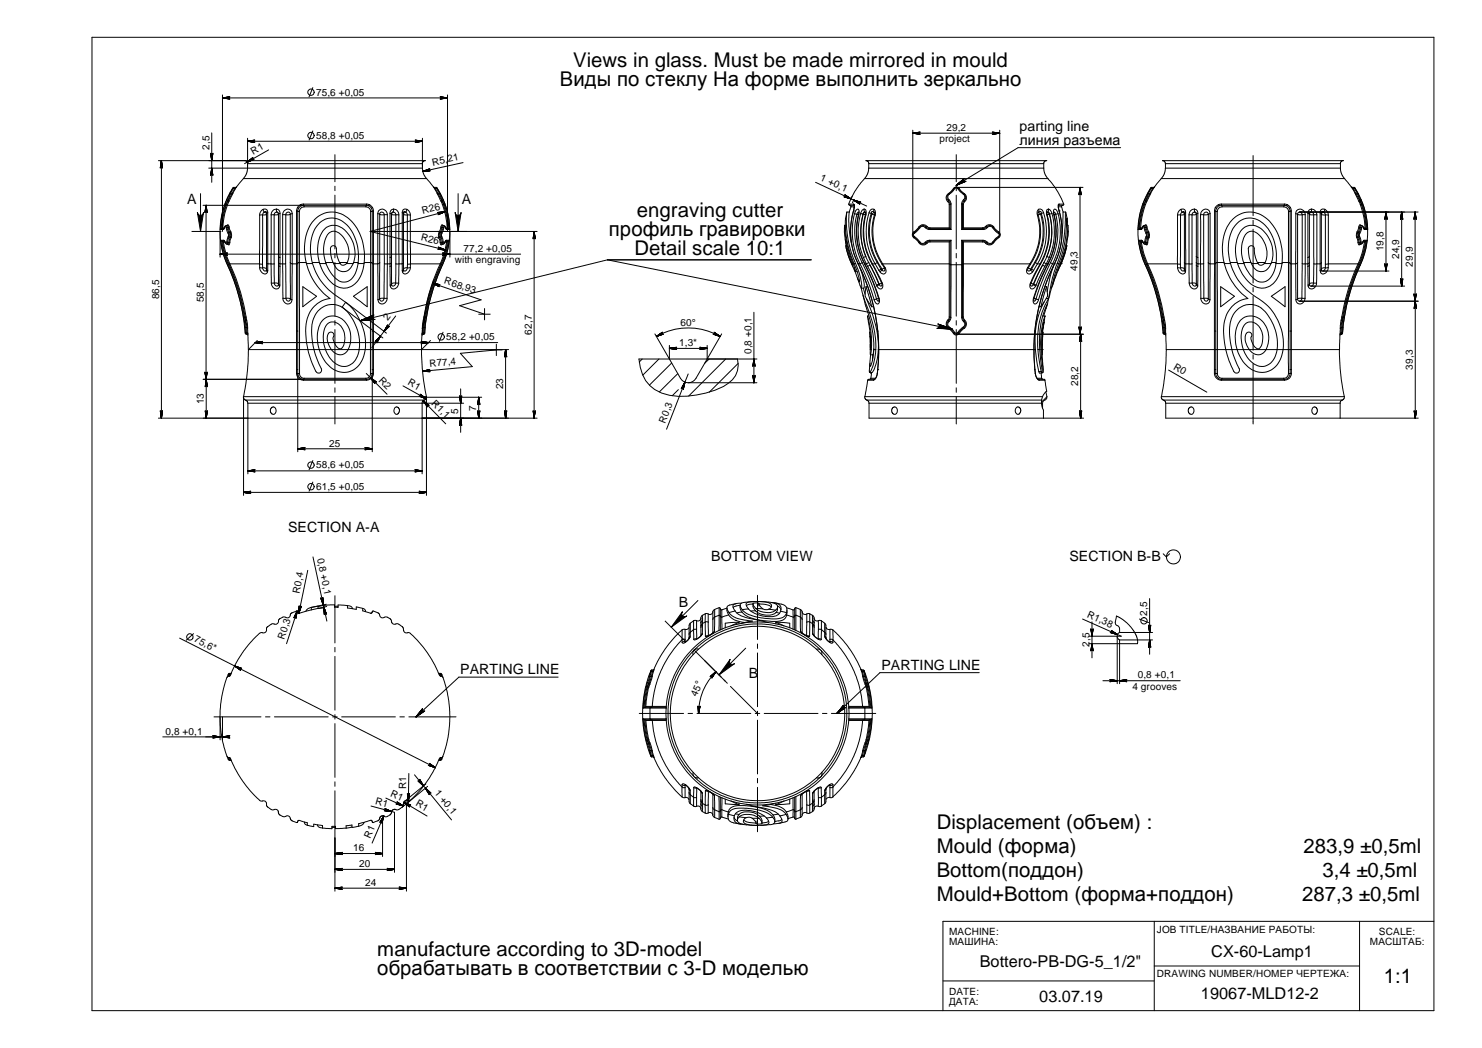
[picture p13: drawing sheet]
<svg xmlns="http://www.w3.org/2000/svg" width="420mm" height="297mm" viewBox="0 0 420 297" stroke-linecap="round" stroke-linejoin="round" font-family="sans-serif">
<defs><g id="words">
<g font-size="5.8">
<text x="162.5" y="19">Views in glass. Must be made mirrored in mould</text>
<text x="158.7" y="24.4">Виды по стеклу На форме выполнить зеркально</text>
<text x="180.6" y="61.5">engraving cutter</text>
<text x="172.6" y="66.9">профиль гравировки</text>
<text x="179.9" y="72.4">Detail scale 10:1</text>
<text x="265.6" y="235">Displacement (объем) :</text>
<text x="265.6" y="241.8">Mould (форма)</text>
<text x="369.6" y="241.8">283,9 ±0,5ml</text>
<text x="265.6" y="248.5">Bottom(поддон)</text>
<text x="374.9" y="248.5">3,4 ±0,5ml</text>
<text x="265.6" y="255.3">Mould+Bottom (форма+поддон)</text>
<text x="369.2" y="255.3">287,3 ±0,5ml</text>
<text x="107" y="270.8">manufacture according to 3D-model</text>
<text x="107" y="276.3">обрабатывать в соответствии с 3-D моделью</text>
<text x="392.3" y="278.7">1:1</text>
</g>
<g font-size="4.6">
<text x="277.7" y="274.1">Bottero-PB-DG-5_1/2&quot;</text>
<text x="343.4" y="271.2">CX-60-Lamp1</text>
<text x="294.6" y="284">03.07.19</text>
<text x="340.5" y="283.2">19067-MLD12-2</text>
</g>
<g font-size="4">
<text x="289.1" y="37.2">parting line</text>
<text x="289.1" y="41">линия разъема</text>
<text x="53.1" y="57.8">A</text>
<text x="130.9" y="57.8">A</text>
<text x="81.7" y="150.9">SECTION A-A</text>
<text x="201.6" y="158.9">BOTTOM VIEW</text>
<text x="303.2" y="159">SECTION B-B</text>
<text x="192.4" y="172.2">B</text>
<text x="130.5" y="191">PARTING LINE</text>
<text x="249.9" y="189.8">PARTING LINE</text>
<text x="212.3" y="192.1">B</text>
</g>
<g font-size="2.8">
<text x="89.6" y="27.1">75,6 +0,05</text>
<text x="89.6" y="39.4">58,8 +0,05</text>
<text x="266.4" y="40.4">project</text>
<text x="268.3" y="37.1">29,2</text>
<text x="59.4" y="42.5" transform="rotate(-90 59.4 42.5)">2,5</text>
<text x="71.8" y="43.9" transform="rotate(-30 71.8 43.9)">R1</text>
<text x="122.7" y="47" transform="rotate(-12 122.7 47)">R5,21</text>
<text x="232.4" y="51.1" transform="rotate(24 232.4 51.1)">1 +0,1</text>
<text x="119.9" y="60.7" transform="rotate(-15 119.9 60.7)">R26</text>
<text x="119.2" y="68.1" transform="rotate(14 119.2 68.1)">R26</text>
<text x="131.4" y="71.4">77,2 +0,05</text>
<text x="392.3" y="71.3" transform="rotate(-90 392.3 71.3)">19,8</text>
<text x="128.9" y="74.6">with engraving</text>
<text x="305.5" y="76.7" transform="rotate(-90 305.5 76.7)">49,3</text>
<text x="396.7" y="73.4" transform="rotate(-90 396.7 73.4)">24,9</text>
<text x="400.5" y="75.6" transform="rotate(-90 400.5 75.6)">29,9</text>
<text x="125.8" y="80.3" transform="rotate(19 125.8 80.3)">R68,93</text>
<text x="45.1" y="84.8" transform="rotate(-90 45.1 84.8)">86,5</text>
<text x="57.7" y="85.7" transform="rotate(-90 57.7 85.7)">58,5</text>
<text x="110" y="90.9" transform="rotate(-53 110 90.9)">2</text>
<text x="150.7" y="94.9" transform="rotate(-90 150.7 94.9)">62,7</text>
<text x="193" y="92.3">60°</text>
<text x="126.5" y="96.5">58,2 +0,05</text>
<text x="192.6" y="98.1">1,3*</text>
<text x="213.1" y="100.4" transform="rotate(-90 213.1 100.4)">0,8 +0,1</text>
<text x="107.2" y="107.9" transform="rotate(45 107.2 107.9)">R2</text>
<text x="121.8" y="104.1" transform="rotate(-5 121.8 104.1)">R77,4</text>
<text x="332.5" y="104.5" transform="rotate(30 332.5 104.5)">R0</text>
<text x="400.6" y="104.8" transform="rotate(-90 400.6 104.8)">39,3</text>
<text x="115.5" y="109" transform="rotate(30 115.5 109)">R1</text>
<text x="142.7" y="110.4" transform="rotate(-90 142.7 110.4)">23</text>
<text x="305.7" y="109.4" transform="rotate(-90 305.7 109.4)">28,2</text>
<text x="57.8" y="114.6" transform="rotate(-90 57.8 114.6)">13</text>
<text x="122.1" y="114.6" transform="rotate(45 122.1 114.6)">R1,1</text>
<text x="129.9" y="117.2" transform="rotate(-90 129.9 117.2)">5</text>
<text x="135" y="116.4" transform="rotate(-90 135 116.4)">7</text>
<text x="188.6" y="120" transform="rotate(-68 188.6 120)">R0,3</text>
<text x="93.3" y="126.6">25</text>
<text x="89.6" y="132.8">58,6 +0,05</text>
<text x="89.6" y="138.9">61,5 +0,05</text>
<text x="89.9" y="158.4" transform="rotate(78 89.9 158.4)">0,8 +0,1</text>
<text x="84.9" y="168.3" transform="rotate(-78 84.9 168.3)">R0,4</text>
<text x="308" y="174.9" transform="rotate(24 308 174.9)">R1,38</text>
<text x="325.2" y="174.5" transform="rotate(-90 325.2 174.5)">2,5</text>
<text x="54.8" y="181.8" transform="rotate(27 54.8 181.8)">75,6*</text>
<text x="80.6" y="181.4" transform="rotate(-72 80.6 181.4)">R0,3</text>
<text x="308.9" y="183.4" transform="rotate(-90 308.9 183.4)">2</text>
<text x="308.9" y="181.8" transform="rotate(-90 308.9 181.8)">,5</text>
<text x="197.6" y="197.5" transform="rotate(-68 197.6 197.5)">45°</text>
<text x="321.1" y="195.5">4 grooves</text>
<text x="322.6" y="192.3">0,8 +0,1</text>
<text x="46.9" y="208.2">0,8 +0,1</text>
<text x="106.2" y="227.8" transform="rotate(15 106.2 227.8)">R1</text>
<text x="110.5" y="225.7" transform="rotate(24 110.5 225.7)">R1</text>
<text x="115.2" y="223.7" transform="rotate(-90 115.2 223.7)">R1</text>
<text x="123.1" y="224.8" transform="rotate(51 123.1 224.8)">1 +0,1</text>
<text x="117.7" y="228.2" transform="rotate(30 117.7 228.2)">R1</text>
<text x="105" y="237.8" transform="rotate(-66 105 237.8)">R1</text>
<text x="100.1" y="241.3">16</text>
<text x="101.8" y="245.8">20</text>
<text x="103.5" y="251.1">24</text>
<text x="269.1" y="264.9">MACHINE:</text>
<text x="269.1" y="267.8">МАШИНА:</text>
<text x="328" y="264.4">JOB TITLE/НАЗВАНИЕ РАБОТЫ:</text>
<text x="388.4" y="267.9">МАСШТАБ:</text>
<text x="390.9" y="265">SCALE:</text>
<text x="269.1" y="281.9">DATE:</text>
<text x="328" y="276.9">DRAWING NUMBER/НОМЕР ЧЕРТЕЖА:</text>
<text x="269.1" y="284.8">ДАТА:</text>
</g>
</g></defs>
<g fill="none" stroke="#000" stroke-width=".28">
<path d="M26.1 10.6h380.4v275.9h-380.4zM60 37.7v14M63.1 27.8h63.8M63.1 26.9v38.7M70.2 39.2v8.5M88.7 24.8l-1.1 2.6M88.7 37.1l-1.1 2.6M119.8 39.2v8.5M126.9 26.9v38.7M258.8 37.7h24.6M258.8 36.9v29.7M283.4 36.9v29.7"/>
<path d="M44.9 45.5h24.4M45.8 45.5v73M56.9 54.9v10.7M57.6 58.2h46.2M58.4 58.2v49.3M59.2 47.7h11M63.8 57.8l-.9 3.5-.5 3.8M63.8 57.8l.3 .1M64.1 57.9a23.1 23.1 0 0 0-1.4 6.9M64.1 57.9h.2M64.3 57.9l.2 .1M64.3 57.9a18.8 18.8 0 0 0-1.3 6.9l.2-.2"/>
<path d="M64.3 56.6l-.5 1.2M64.3 56.6l.3 .3M64.5 58l-.7 2.4-.6 4.2M64.6 56.9l-.5 1M64.6 56.9h.1M64.6 56.9l.3 .3M64.6 56.9l-.3 1M64.9 57.2l-.4 .8M65.1 55l-.8 1.6M65.3 54.9l-.7 2M65.3 54.9l-.2 .1M65.3 54.9h.4"/>
<path d="M65.7 54.9l-1.1 2M66 53.5h.2M66 53.5l-.9 1.5M66 54.8l-1.1 2.4M66 54.8l-.3 .1M66.1 53.2l-1.7 2.9-.9 2.6-.6 2.2-.5 3.5v3.1l.3 2.2 .6 2.4 1.1 2.9M66.1 53.2l-.1 .3M66.2 53.5l-.9 1.4M66.2 53.5h.3M66.3 53.1l-.2 .1M66.3 53.1l-.1 .4M66.3 53.1h.5"/>
<path d="M66.5 53.5l-.8 1.4M66.5 53.5h.3M66.8 53.5l-.8 1.3M66.8 53.1l-.3 .4M67.1 53l-.3 .1M67.1 53l-.3 .5M69 50.6l-1.9 2.4M69 50.6h51.9M69.3 45.5h51.3l-.6 .2-.2 .7h-49.6l-.3-.7zM70.2 47.7l-.4 1.7-.8 1.2M70.2 47.7h49.6M70.2 40h49.6"/>
<path d="M74.6 59.3a.91 .91 0 0 1 1 .1 .91 .91 0 0 1 .3 .9M74.6 59.3a1.88 1.88 0 0 0-1 1.7M74.6 59.3l.3 .8M76.2 42.5l-6.9 3.9M78.4 59.3a1.11 1.11 0 0 1 1 1.2M78.4 59.3a1.59 1.59 0 0 0-1.5 1.6M78.4 59.3l.1 .8M84.1 59.8h.3M84.1 59.8v46M84.3 58.8l-.2 1M84.3 58.8l.3 .2M84.4 59.8l.5 .2"/>
<path d="M84.4 59.8v68.2M84.6 59l-.2 .8M84.9 60v14.4M85.2 58l-.9 .8M85.2 58l.2 .3M85.4 58.3l-.8 .7M86.1 57.9l-.9 .1M86.1 57.9v.3M86.1 57.9h17.8M86.1 58.2l.1 .4M86.1 58.2l-.7 .1M86.2 58.6a1.38 1.38 0 0 0-1.3 1.4"/>
<path d="M86.2 58.6h17.6M95 43.8v7.7M95 52.8v1.2M95 55.3v15.3M103.8 58.6a1.37 1.37 0 0 1 1.3 1.4M103.8 58.2v.4M103.8 58.2l.7 .1M103.9 57.9l.8 .1M103.9 57.9l-.1 .3M104.5 58.3l.8 .7M104.7 58l.9 .8M104.7 58l-.2 .3"/>
<path d="M105.1 60v14.4M105.3 59l.2 .8M105.5 59.8l-.4 .2M105.5 59.8v68.2M105.6 58.8l.3 1M105.6 58.8l-.3 .2M105.9 59.8h-.4M105.9 59.8v46M111.5 59.3a1.59 1.59 0 0 1 1.6 1.6M111.5 59.3a1.11 1.11 0 0 0-.9 1.2M111.5 59.3v.8M115.4 59.3a1.88 1.88 0 0 1 .9 1.7"/>
<path d="M115.4 59.3a.89 .89 0 0 0-1 .1 .89 .89 0 0 0-.4 .9M115.4 59.3l-.4 .8M119.8 47.7l.3 1.6 .8 1.3M120.9 50.6l2 2.4M122.9 53l.2 .1M122.9 53l.3 .5M123.1 53.1l.3 .4M123.1 53.1h.6M123.2 53.5l.8 1.3M123.2 53.5h.2M123.4 53.5l.8 1.4M123.4 53.5h.4"/>
<path d="M123.7 53.1l.3 .4M123.7 53.1l.1 .4M123.8 53.5l.8 1.4M123.8 53.5h.2M123.8 53.2l1.5 2.5 1.3 3.3 .6 2.8 .3 2.7-.1 3.3-.4 2.5-1.5 4.7M124 54.8l1.1 2.4M124 54.8l.2 .1M124 53.5l.8 1.5M124.2 54.9l1.1 2M124.2 54.9h.4M124.6 54.9l.7 2M124.6 54.9l.2 .1"/>
<path d="M124.8 55l.8 1.6M125.1 57.2l.3 .8M125.3 56.9l-.2 .3M125.3 56.9l.4 1M125.3 56.9h.1M125.3 56.9l.6 1M125.4 58l.9 3 .5 3.6M125.6 56.6l.5 1.2M125.6 56.6l-.3 .3M125.7 57.9l-.3 .1M125.7 57.9a23.1 23.1 0 0 1 1.3 6.9l-.2-.2M125.7 57.9h.2"/>
<path d="M125.9 57.9a25.3 25.3 0 0 1 1.4 6.9M126.1 57.8l1 3.6 .4 3.7M126.1 57.8l-.2 .1M129.9 54.9v10.7M131.3 46.1l-11.4 2.5M231.2 51.7l10.1 4.7M240.9 58.2h1.2M241 58.2l.2 .1 .1 .3M241.3 58.6l-.5 1.5h-.7v.2a29.1 29.1 0 0 0 2.5 14.4M241.3 58.6h.9M241.3 56.4l.7 .3M241.6 55.6l-.3 .8"/>
<path d="M242 59.8a20.4 20.4 0 0 0 1.3 15M242 57.9l.1 .3M242 57.9h-1.4l.3 .3M242 59.8a20.8 20.8 0 0 0 1.3 15M242 57.9l.2 .1M242 59.8h.1M242 56.7l-.3 .8M242 56.7l3.7 1.7M242.1 58.9l-.1 .9M242.1 58.2v.7M242.2 58.8l-.2 1M242.2 58v.8"/>
<path d="M242.2 58.8l-.1 .1M242.2 58l-.1 .2M245 59.3a.86 .86 0 0 1 .6 1.2l-.1 .4M245 59.3h-.1a1.34 1.34 0 0 0-.9 1.2M245 59.3l.2 .8M246.3 47.7l-.3 1.5-.9 1.4M246.3 47.7h49.6M246.3 46.4l-.3-.7-.5-.2h51.3l-.6 .2-.3 .7M247.8 59.3a1.65 1.65 0 0 1 .3 1.7M247.8 59.3a1.09 1.09 0 0 0-1.4 1M247.8 59.3v.8M268.7 57.2l.4 .8"/>
<path d="M268.9 54.8a1.45 1.45 0 0 0-.2 2.4M268.9 56.9l-.2 .3M268.9 54.8l.1 .1M268.9 56.9l.5 1M269 56.6l.6 1.2M269 56.6l-.1 .3M269 54.9l.2 .1M269 54.9a1.18 1.18 0 0 0-.1 2M269.1 58v6.6M269.2 55a.97 .97 0 0 0-.2 1.6M269.4 57.9l-.3 .1M269.4 57.9v6.9"/>
<path d="M269.6 57.8l-.2 .1M269.6 57.8v7.3M270.3 53.5a1 1 0 0 1 1.6 0M270.3 53.5l-1.4 1.3M270.3 53.5h.2M270.5 53.5h.2M270.5 53.5l-1.5 1.4M270.5 53.5a.76 .76 0 0 1 1.2 0M270.7 53.5l-1.5 1.5M270.7 53.5l.3-.3 .5 .3M271.1 53.1h35.9M271.1 43.8v7.7"/>
<path d="M271.1 52.8v1.2M271.1 55.3v15.3M271.5 53.5l1.6 1.5M271.5 53.5h.2M271.7 53.5h.2M271.7 53.5l1.5 1.4M271.9 53.5l1.4 1.3M272.6 57.8l.3 .1M272.6 57.8v7.3M272.9 57.9l.2 .1M272.9 57.9v6.9M273.1 55a.99 .99 0 0 1 .1 1.6"/>
<path d="M273.1 58v6.6M273.2 56.6l-.6 1.2M273.2 56.6l.1 .3M273.2 54.9l-.1 .1M273.2 54.9a1.21 1.21 0 0 1 .1 2M273.3 54.8a1.46 1.46 0 0 1 .2 2.4M273.3 56.9l.2 .3M273.3 54.8l-.1 .1M273.3 56.9l-.4 1M273.5 57.2l-.4 .8M294.4 59.3a1.09 1.09 0 0 1 1.5 1M294.4 59.3a1.44 1.44 0 0 0-.3 1.7"/>
<path d="M294.4 59.3v.8M295.9 47.7l.3 1.4 .9 1.5h-51.9l-1.1 1.2-1.7 2.4-1.8 3.6M295.9 46.4h-49.6v1.3M295.9 46.4v1.3M297.1 50.6l2.3 2.9 2.2 4.4M297.3 59.3l.5 .3 .4 .9M297.3 59.3l-.4 .1-.2 .4 .1 1.1M297.3 59.3l-.2 .8M300.1 58.9l.2 .9M300.1 58v.8M300.1 58.8l.2 1M300.1 58.8v.1"/>
<path d="M300.1 58v.2M300.1 58.2v.7M300.3 59.8a20.8 20.8 0 0 1-1.3 15M300.3 57.9l-.2 .3M300.3 57.9h1.3M300.3 57.9l-.2 .1M300.3 59.8a20.7 20.7 0 0 1-1.3 15M300.3 59.8h.1M300.9 58.6l.5 1.5M301.3 58.2l-.3 .1v.3h-.9M301.6 57.9l-.2 .3h-1.3M306.2 53.1v41.6"/>
<path d="M317.7 41.9h-29.1l-17.5 10.6M324.1 57.8l-1 3.5-.4 3.8M324.1 57.8l.2 .1M324.3 57.9a20 20 0 0 0-1.3 6.9M324.3 57.9h.2M324.5 57.9l.2 .1M324.5 57.9a23.5 23.5 0 0 0-1.4 6.9l.3-.2M324.6 56.6l-.5 1.2M324.6 56.6l.2 .3M324.7 58l-.9 3.5-.4 3.1M324.8 56.9l-.5 1M324.8 56.9h.1"/>
<path d="M324.9 56.9l.2 .3M324.9 56.9l-.4 1M325.1 57.2l-.4 .8M325.3 55l-.7 1.6M325.5 54.9l-.7 2M325.5 54.9l-.2 .1M325.5 54.9h.5M326 54.9l-1.1 2M326.2 53.5h.2M326.2 53.5l-.9 1.5M326.2 54.8l-1.1 2.4M326.2 54.8l-.2 .1"/>
<path d="M326.3 53.2l-1.5 2.7-1 2.5-.7 2.5-.5 3.6 .3 4.7 .5 2.4 1.3 3.4M326.3 53.2l-.1 .3M326.4 53.5l-.9 1.4M326.4 53.5h.4M326.5 53.1l-.2 .1M326.5 53.1l-.1 .4M326.5 53.1h.6M326.8 53.5l-.8 1.4M326.8 53.5h.2M327 53.5l-.8 1.3M327.1 53.1l-.3 .4M327.3 53l-.2 .1"/>
<path d="M327.3 53l-.3 .5M329.2 50.6l-1.9 2.4M330.4 47.7l-.3 1.5-.9 1.4M330.4 46.4l-.2-.6-.6-.3h51.3l-.6 .2-.3 .7M330.4 47.7h49.6M330.4 46.4h49.6M330.4 46.4v1.3M334.8 59.3a.89 .89 0 0 1 1 .1 .89 .89 0 0 1 .3 .9M334.8 59.3a1.88 1.88 0 0 0-1 1.7M334.8 59.3l.4 .8M338.6 59.3a1.11 1.11 0 0 1 1 1.2M338.6 59.3a1.59 1.59 0 0 0-1.5 1.6"/>
<path d="M338.6 59.3l.1 .8M344.3 59.8h.4M344.3 59.8v15M344.6 58.8l-.3 1M344.6 58.8l.3 .2M344.7 59.8l.4 .2M344.7 59.8v46.1M344.9 59l-.2 .8M345.1 60v14.4M345.5 58l-.9 .8M345.5 58l.2 .3M345.7 58.3l-.8 .7"/>
<path d="M346.3 57.9l-.8 .1M346.3 57.9v.3M346.3 57.9h17.9M346.3 58.2l.2 .4M346.3 58.2l-.6 .1M346.3 58.2h17.8M346.5 58.6a1.37 1.37 0 0 0-1.4 1.4M346.5 58.6h17.5M355.3 44.1v17.1M364 58.6a1.3 1.3 0 0 1 1.3 1.4M364.1 58.2l-.1 .4M364.1 58.2l.7 .1"/>
<path d="M364.2 57.9l.8 .1M364.2 57.9l-.1 .3M364.8 58.3l.7 .7M365 58l.8 .8M365 58l-.2 .3M365.3 60v14.4M365.5 59l.3 .8M365.8 59.8l-.5 .2M365.8 59.8v46.1M365.8 58.8l.3 1M365.8 58.8l-.3 .2M366.1 59.8h-.3"/>
<path d="M366.1 59.8v46M371.8 59.3a1.66 1.66 0 0 1 1.5 1.6M371.8 59.3a1.18 1.18 0 0 0-1 1.2M371.8 59.3l-.1 .8M375.6 59.3a1.88 1.88 0 0 1 1 1.7M375.6 59.3a.93 .93 0 0 0-1 .1 .93 .93 0 0 0-.3 .9M375.6 59.3l-.4 .8M380 47.7l.3 1.6 .9 1.3h-52M380 46.4v1.3M381.2 50.6l1.9 2.4M383.1 53l.2 .1M383.1 53l.3 .5"/>
<path d="M383.3 53.1l.3 .4M383.3 53.1h.6M383.4 53.5l.8 1.3M383.4 53.5h.2M383.6 53.5l.8 1.4M383.6 53.5h.4M383.9 53.1l.2 .1M383.9 53.1l.1 .4M384 53.5l.9 1.4M384 53.5h.2M384 53.2l1.5 2.5 1.3 3.3 .6 2.8 .3 2.7-.1 3.3-.3 2.5-1.6 4.7M384.1 53.2l.1 .3"/>
<path d="M384.2 54.8l1.1 2.4M384.2 54.8l.2 .1M384.2 53.5l.9 1.5M384.4 54.9l1.2 2M384.4 54.9h.5M384.9 54.9l.7 2M384.9 54.9l.2 .1M385.1 55l.7 1.6M385.3 57.2l.4 .8M385.6 56.9l-.3 .3M385.6 56.9l.3 1M385.6 56.9h.1"/>
<path d="M385.6 56.9l.5 1M385.7 58l1.1 4 .2 2.6M385.8 56.6l.5 1.2M385.8 56.6l-.2 .3M385.9 57.9l-.2 .1M385.9 57.9a23.1 23.1 0 0 1 1.4 6.9l-.3-.2M385.9 57.9h.2M386.1 57.9a21.7 21.7 0 0 1 1.4 6.9M386.3 57.8l1 3.6 .4 3.7M386.3 57.8l-.2 .1M54.3 65.6h8.4M62.4 65.6v7.3"/>
<path d="M62.4 72h85.2M62.4 65.1h.9M62.6 68.1l.6 3.5 1.3 3.4M62.6 68.1l.3 .2M62.6 68.1h.9M62.7 64.8l-.3 .3M62.7 64.8h.8M62.9 68.3a23.9 23.9 0 0 0 1.8 6.7M62.9 68.3h.7M63.2 64.6h.4M63.3 68.6l.8 3.4 1.1 2.8M63.3 68.6h.5"/>
<path d="M63.3 68.6l-.2-.3a21.4 21.4 0 0 0 1.8 6.6M63.5 68.1l.3 .6M63.5 64.8l-.2 .3M63.5 68.1l.1 .2M63.6 68.3l.2 .4M63.7 64.5l-.2 .3M63.7 64.5l-.4 .6M63.7 64.5l.2-.3 .2 .4M63.7 64.5h.1M63.8 68.7l.5 .5M63.8 68.7h.1M64.1 63.9l-.3 .2-.1 .4"/>
<path d="M64.1 64.6l.6 1.6M64.1 63.9l.2 .6M64.1 63.9h.2M64.3 68.6l-.2 .4-.3-.3M64.3 68.6l.3 .1M64.4 63.9h.1M64.3 63.9l.4-.2 .2 .6M64.3 64.5l.6 1.4M64.3 64.5l-.2 .1M64.3 63.9l.4 .6M64.3 69.2h.3M64.3 64.5h.4"/>
<path d="M64.5 75a59.9 59.9 0 0 1 5.1 19.4M64.5 75h.1M64.5 75a56.4 56.4 0 0 1 4.5 14.9M64.6 68.7l-.3 .5M64.6 68.7h.3M64.6 69.2h.1M64.7 66.2v.8M64.7 64.5l.5 1.4M64.7 67l.2 .2M64.7 67l-.4 1.6M64.7 75h-.2M64.7 75a55.4 55.4 0 0 1 4.6 14.9"/>
<path d="M64.9 65.9v1.3M64.9 65.9l-.2 .3M64.9 68.7l.3 .1M64.9 68.7l-.3 .5M64.9 65.9h.3M64.9 64.3l.5 1.4M64.9 64.3l-.2 .2M64.9 67.2l-.3 1.5M64.9 74.9a56.9 56.9 0 0 1 4.6 15M64.9 67.2h.4M65.2 68.8l-.3 .6-.3-.2M65.2 74.8a59.5 59.5 0 0 1 4.6 15.1"/>
<path d="M65.2 74.8l-.3 .1M65.2 74.8h8.4M65.2 65.9l.2 .7-.1 .6M65.3 67.2l.2 .2M65.3 67.2l-.4 1.5M65.4 65.7l.3 .9-.2 .8M65.4 65.7l-.2 .2M65.5 67.4l-.3 1.4M73.6 74.8h.8M73.6 74.8v1M73.6 61v13.8M73.6 75.8l.1 .5a1.27 1.27 0 0 0 .7 1.2 1.27 1.27 0 0 0 1.4-.3v-.1"/>
<path d="M73.6 75.8l.9 .1M74.4 60.9l-.8 .1M74.4 60.9v13.9M74.4 74.8l.1 1.1M74.5 75.9l.9 .2 .2 .2M74.5 75.9a.62 .62 0 0 0 .2 .8 .62 .62 0 0 0 .8-.2M74.9 60.1a.33 .33 0 0 1 .4-.2 .33 .33 0 0 1 .3 .3v.3M74.9 60.1l.6 .4v.3l-1.1 .1M74.9 60.1l-.5 .8M75.5 76.5l.3 .6M75.6 74.4l.3 .4M75.6 76.3l.3 .4"/>
<path d="M75.6 76.3l-.1 .2M75.6 60.5v15.8M75.9 60.3v14.5M75.9 76.7l-.1 .4M75.9 60.3l-.3 .2M75.9 74.8v1.9M75.9 74.8h.9M76.8 74.8l.1 5.4M76.8 74.8h.9M76.9 60.9l-.1 13.9M76.9 60.9h.8M77.7 74.8l.1 5.4"/>
<path d="M77.7 60.9v13.9M78.5 60.1l.3 .1 .2 .5M78.5 60.1l.5 .6M78.5 60.1l-.6 .3-.2 .5M79 72.7l.4 .3M79 60.7l-.4 .2h-.9M79 74.4l.4 .4h.7M79 75.2l.4 .3M79 74.4v.8M79 60.7v13.7M79 75.2v5.5M79.4 75.5l-.1 5.3"/>
<path d="M79.4 60.5l-.4 .2M79.4 60.5v15M80.1 74.8l.1 9.7M80.1 60.9h.9M80.1 60.9v13.9M81 74.7l-.9 .1M81 74.7l.1 9.8M81 60.9v13.8M82.3 60.7v13.8M82.3 74.5l.5 .3M82.3 60.7a.64 .64 0 0 0-.7-.6 .64 .64 0 0 0-.6 .8M82.3 74.5v10.2"/>
<path d="M82.3 60.7l-1.3 .2M82.8 60.6a1.37 1.37 0 0 0-1.5-1.3 1.37 1.37 0 0 0-1.2 1.6M82.8 60.6l-.5 .1M82.8 74.8v10.1M82.8 60.6v14.2M84.4 74.7l-1.6 .1M84.9 74.4l-.5 .2M84.9 74.4v24.7M84.9 74.4h1.9M86.9 74.7a12.9 12.9 0 0 1 2.8-12.9 7 7 0 0 1 10 .9 14.9 14.9 0 0 1 3.5 12M86.9 74.7a17.6 17.6 0 0 0 6.7 9.9 8 8 0 0 0-6.9 8.2 24.5 24.5 0 0 0 3 12.7 .86 .86 0 0 0 1.2 .1 .86 .86 0 0 0 .2-1.1 21 21 0 0 1-2.4-13.6 5.6 5.6 0 0 1 4.7-4.6 5.6 5.6 0 0 1 5.9 3.1 12.5 12.5 0 0 1 1.7 12.1 4 4 0 0 1-6.9 .6 9.1 9.1 0 0 1-1.6-10 2.77 2.77 0 0 1 4.6 1 5.5 5.5 0 0 1-.2 5.6 1.43 1.43 0 0 1-1.9-1.2 2.31 2.31 0 0 1-.3-2.6 .89 .89 0 0 0-1-.8 .89 .89 0 0 0-.8 .9 5 5 0 0 0 3.2 5.5 3.2 3.2 0 0 0 3.2-3.1 6.2 6.2 0 0 0-4.6-7.8 4.1 4.1 0 0 0-4.4 3.5 10.7 10.7 0 0 0 5 12 5.7 5.7 0 0 0 7.9-4.3 15.5 15.5 0 0 0-8.3-17.2 16.4 16.4 0 0 1-6.3-8.9M86.9 74.7h1.7"/>
<path d="M88.6 74.4h2M88.6 74.7a12 12 0 0 1 1.7-11.2 5.3 5.3 0 0 1 8 .2 13.5 13.5 0 0 1 3.2 11M90.6 74.7a9.9 9.9 0 0 1 1.7-10.1 4.3 4.3 0 0 1 6.1 1.3 8.8 8.8 0 0 1 1.7 8.8M90.6 74.7a10.1 10.1 0 0 0 5.8 6.8 5.2 5.2 0 0 0 6-3.7l.8-3.1M90.6 74.7h1.8M92.3 74.4h2.1M92.4 74.7a9 9 0 0 1 .8-8.5 2.46 2.46 0 0 1 3.7 .5 6.8 6.8 0 0 1 1.3 8M92.4 74.7a8.3 8.3 0 0 0 4.5 5.2 3.8 3.8 0 0 0 4.1-3.1l.5-2.1M94.6 74.7a7.9 7.9 0 0 1-.8-4.6 .85 .85 0 0 1 .9-.4 .85 .85 0 0 1 .7 .8 7.6 7.6 0 0 0 1 4.2M94.6 74.7a2.75 2.75 0 0 0 2.1 2.2 2.75 2.75 0 0 0 2.8-1.1l.6-1.1M94.6 74.7h1.8M95 71.8v1.3"/>
<path d="M95 74.4v15.2M96.3 74.4h2.1M96.4 74.7a1.03 1.03 0 0 0 1.8 0M98.2 74.7h1.9M100.2 74.4h1.4M101.5 74.7h1.7M103.3 74.4h1.8M104.9 65.6l21.3 5.3M104.9 65.6h47.4M105.1 74.4l-.1 24.7M105.1 74.4l.4 .2M105.5 74.7l1.6 .1"/>
<path d="M107.1 74.8v10.1M107.1 60.6a1.37 1.37 0 0 1 1.5-1.3 1.37 1.37 0 0 1 1.2 1.6M107.1 60.6l.6 .1M107.1 60.6v14.2M107.7 60.7v13.8M107.7 74.5l-.6 .3M107.7 60.7a.64 .64 0 0 1 .7-.6 .64 .64 0 0 1 .5 .8M107.7 60.7l1.2 .2M107.7 74.5l-.1 10.2M108.9 60.9l.1 13.8M108.9 60.9h.9M109 74.7l.8 .1"/>
<path d="M109 74.7l-.1 9.8M109.8 74.8l-.1 9.7M109.8 60.9v13.9M110.6 75.5v5.3M110.6 60.5l.4 .2M110.6 60.5v15M111 72.7l-.4 .3M111 60.7l.4 .2h.8M111 74.4l-.4 .4h-.8M111 75.2l-.4 .3M111 74.4v.8M111 60.7v13.7"/>
<path d="M111 75.2v5.5M111.5 60.1l-.4 .1-.1 .5M111.5 60.1l-.5 .6M111.5 60.1l.6 .3 .1 .5M112.2 60.9h.9M112.2 74.8h.9M112.2 74.8v5.4M112.2 60.9v13.9M113.1 60.9v13.9M113.1 74.8l-.1 5.4M113.1 74.8h.9M114 74.8v1.9"/>
<path d="M114 76.7l.1 .4M114 60.3v14.5M114 60.3l.4 .2M114.4 74.4l-.4 .4M114.4 76.3l-.4 .4M114.4 76.3v.2M114.4 60.5v15.8M114.4 76.5l-.3 .6M115 60.1a.33 .33 0 0 0-.3-.2 .33 .33 0 0 0-.3 .3v.3M115 60.1l-.6 .4v.3l1.1 .1M115 60.1l.4 .3 .1 .5M115.5 60.9v13.9"/>
<path d="M115.5 60.9l.8 .1M115.5 75.9l-1 .2-.1 .2M115.5 75.9a.62 .62 0 0 1-.3 .8 .62 .62 0 0 1-.8-.2M115.5 74.8v1.1M116.3 75.8v.5a1.27 1.27 0 0 1-.8 1.2 1.27 1.27 0 0 1-1.3-.3l-.1-.1M116.3 61l.1 13.8M116.3 75.8l-.8 .1M116.4 74.8h-.9M116.4 74.8h8.4M116.4 74.8l-.1 1M122.9 79.5a58 58 0 0 0-3.2 15.4M124.4 67.4l.4 1.4"/>
<path d="M124.5 65.7l-.2 .9 .1 .8M124.5 65.7l.3 .2M124.7 67.2l-.3 .2M124.7 67.2l.4 1.5M124.7 67.2h.3M124.8 65.9l-.3 .7 .2 .6M124.8 65.9h.3M124.8 74.8a56.1 56.1 0 0 0-4.6 15.1M124.8 68.8l.2 .6 .3-.2M124.8 74.8l.2 .1M125 64.3l-.5 1.4M125 64.3l.3 .2"/>
<path d="M125 67.2l.4 1.5M125 74.9a56 56 0 0 0-4.6 15M125.1 65.9l-.1 1.3M125.1 65.9l.2 .3M125.1 68.7l-.3 .1M125.1 68.7l.2 .5M125.1 68.7h.3M125.2 75a58.3 58.3 0 0 0-4.6 14.9M125.2 75h.2M125.2 67l-.2 .2M125.2 67l.4 1.6M125.3 66.2l-.1 .8"/>
<path d="M125.3 64.5l-.5 1.4M125.3 64.5h.3M125.3 69.2h.1M125.3 69.2h.3M125.4 68.7l.2 .5M125.5 75h.1M125.4 75a56.8 56.8 0 0 0-4.5 14.9M125.5 75a55.5 55.5 0 0 0-5.1 19.5M125.6 63.9h.2M125.6 63.9l-.4-.2-.2 .6M125.6 64.5l-.5 1.4M125.6 64.5l.2 .1"/>
<path d="M125.6 63.9l-.3 .6M125.6 68.6l.2 .4 .3-.3M125.6 68.6l-.2 .1M125.8 63.9l.5 .6M125.8 64.6l-.5 1.6M125.8 63.9l-.2 .6M126.1 68.7l-.5 .5M126.1 68.7h.1M126.2 60l-21.3 5.6M126.2 68.6h.4M126.3 64.5l.3 .6M126.3 64.5l-.1-.2a.26 .26 0 0 0-.3-.1 .26 .26 0 0 0-.1 .4"/>
<path d="M126.3 64.5h.1M126.3 68.3l-.2 .4M126.3 64.6h.5M126.3 68.3h.8M126.4 64.8h.9M126.5 68.1l-.4 .6M126.5 68.1l-.2 .2M126.5 68.1h.9M126.6 68.6l-.9 3.8-.9 2.4M126.6 68.6l.3-.3a22.4 22.4 0 0 1-1.9 6.6M126.6 65.1h.9M127.1 68.3a20.5 20.5 0 0 1-1.9 6.7"/>
<path d="M127.3 64.8l.2 .3M127.4 68.1l-.7 3.6-1.3 3.3M127.4 68.1l-.3 .2M127.6 65.6v7.3M151.4 65.6v52.9M172.2 73.6h57.8M172.2 73.6l97.7 19.6M172.2 73.6l-70.1 17.3M239.5 63.8h.1M239.6 67.8l.3 1.8M239.8 69.7l.1 .8M239.8 69.6h.2"/>
<path d="M239.8 69.8l.6 2.2 1 2.7M239.9 70.5l1.5 4.2M239.9 70.5h.3M240.1 60.1l-.2 .7a23.9 23.9 0 0 0 2.2 13.9M240.8 60.1a24 24 0 0 0 .7 9.2M241.4 74.7l1.1 2.3-.6-2.3M241.4 74.7h.1M241.4 74.7l.3 .5-.1-.5M241.6 74.7a23.8 23.8 0 0 1-2.1-10.8 30.3 30.3 0 0 0 2.4 10.8M241.6 74.7h.3M242.1 74.7l1.1 2.8 .5 2.5-1.3-3.2M242.1 74.7h.5"/>
<path d="M242.3 60.6a1.05 1.05 0 0 1 1.1-1.2l.2 .6-.1 .9M242.3 60.6a20.5 20.5 0 0 0 1.5 14.2M242.3 60.6l.7 .1M242.5 77h.5M242.6 74.7a13.3 13.3 0 0 1 1.6 7l-1.1-3M243 60.7l.4 .1M243 60.7a19.5 19.5 0 0 0 1.4 13.8M243.3 74.8a56.2 56.2 0 0 1 5.5 19M243.3 74.8a55.5 55.5 0 0 1 5.6 19M243.3 74.8h.1M243.3 74.8h.5M243.4 60.8a19.5 19.5 0 0 0 1.7 14"/>
<path d="M243.4 60.8l.1 .1M243.4 60.1v.7M243.5 60.9a19.7 19.7 0 0 0 1.7 13.9M243.5 60.1l-.3 .1-.2 .5M243.8 74.8l2.4 5.3 1.6 4.8M243.8 75.9l.8 2.4 .4 2.3v1l-.8 .1M244 60.5a19.1 19.1 0 0 0 .8 12.5M244 60.5l.7 .2M244.4 74.5l2.5 5.5 1.6 4.7M244.4 74.5l-.6 .3M244.7 60.7a18.5 18.5 0 0 0 .7 12M244.7 60.7h.1"/>
<path d="M244.7 60.7l.7 .2M244.7 60.7l-.1 .4a18.5 18.5 0 0 0 .8 11.6M244.8 73l.8 1.8M245.1 74.8l.5 1a48.4 48.4 0 0 1 3.5 8.8M245.2 74.8l2.2 4.6 1.8 5.1M245.2 60.1l.2 .1M245.2 60.1l-.5 .6M245.2 60.1l-.4 .1-.1 .5M245.2 74.8h-.1M245.2 74.8h.4M245.4 60.9a18.1 18.1 0 0 0 1.8 13.9M245.4 60.2v.7"/>
<path d="M245.4 60.9h.1M245.4 72.7l.9 1.7M245.4 72.7l-.6 .3M245.4 72.7h.1M245.5 60.9a18.1 18.1 0 0 0 1.9 13.9M245.6 74.8l.4 .7M246 75.5l2.5 5.3M246.3 74.4l.4 .8M246.3 74.4l-.7 .4M246.4 60.3a17.9 17.9 0 0 0 1.7 14.5M246.4 60.3l.6 .2M246.7 75.2l2.6 5.3"/>
<path d="M246.7 75.2l2.5 5.3M246.7 75.2l-.7 .3M247 60.5a16.8 16.8 0 0 0 1.7 13.9M247 60.5l.2 .2M247.2 60.7l.7 .2M247.2 60.7a17.8 17.8 0 0 0 2.9 15.6M247.2 74.8l2.7 5.4M247.4 74.8l2.7 5.4M247.4 74.8h-.2M247.4 74.8h.7M247.8 60.1l.1 .8M247.8 60.1l-.6 .6"/>
<path d="M247.8 60.1a.45 .45 0 0 0-.6-.2 .45 .45 0 0 0-.2 .6M247.9 60.9a16.5 16.5 0 0 0 2.2 14M247.9 60.9l.2 .1M248.1 61a16.4 16.4 0 0 0 2.1 13.8M248.1 74.8l1.1 1.9M248.7 74.4l-.6 .4M248.7 74.4l1.1 1.9M249.2 76.7l.3 .4M249.8 76.3l.3 .2M249.8 76.3l-.6 .4M249.8 76.3h.3M250.1 74.9l.6 1"/>
<path d="M250.1 76.5l-.6 .6M250.1 76.3v.2M250.2 74.8l19.2 .1M250.2 74.8l-.1 .1M250.2 74.8l.7 1M250.7 75.9l.1 .2a.44 .44 0 0 1-.1 .6 .44 .44 0 0 1-.6-.2M250.7 75.9l-.6 .4M250.9 75.8a1.02 1.02 0 0 1 .4 1.1 1.02 1.02 0 0 1-.9 .8l-.9-.6M250.9 75.8l-.2 .1M259.1 65.7v.1a.96 .96 0 0 0 0 1.6M259.1 67.4l1.4 1.4M259.1 65.7l.1 .2"/>
<path d="M259.2 65.9v.3M259.2 67.2l-.1 .2M259.2 67.2l1.4 1.5M259.2 65.9l-.4 .7 .4 .6M259.2 67l1.6 1.6M259.2 66.2l-.2 .4 .2 .4M259.2 67v.2M260.5 64.3l-1.4 1.4M260.5 68.8a1.42 1.42 0 0 0 2.3 .1M260.5 64.3l.1 .2M260.6 64.5l.2 .1M260.6 68.7l-.1 .1"/>
<path d="M260.6 68.7a1.21 1.21 0 0 0 2 .1M260.6 64.5l-1.4 1.4M260.8 68.6a.93 .93 0 0 0 1.5 .1M260.8 64.6l-1.6 1.6M260.8 68.6l-.2 .1M262.3 64.5a.95 .95 0 0 0-1.5 .1M262.3 64.5l1.2 .6M262.3 68.7l.3 .1M262.6 64.3l-.3 .2M262.6 68.8l.2 .1M262.6 64.3l.5 .5h.5M262.6 64.3a1.22 1.22 0 0 0-2 .2"/>
<path d="M262.8 64.2l.9 .4M262.8 64.2a1.48 1.48 0 0 0-2.3 .1M262.8 64.2l-.2 .1M263.5 68.1l-.5 .1-.7 .5M263.5 68.1l.1 .2M263.5 65.1h6.1M263.5 68.1h6.1M263.6 64.8l-.1 .3M263.6 68.3l.1 .3M263.6 68.3l-1 .5M263.6 64.8h5.8M263.6 68.3h5.8"/>
<path d="M263.7 68.6l-.9 .3M263.7 64.6l-.1 .2M263.7 68.6h5.4M263.7 64.6h5.4M269.1 64.6l.3 .2M269.1 68.6v21.3M269.4 75h.2M269.4 64.8l.2 .3M269.4 68.3l-.3 .3M269.4 68.3v21.6M269.6 75v14.9M269.6 68.1l-.2 .2"/>
<path d="M269.6 68.1v6.9M271.1 71.8v1.3M271.1 74.4v15.2M272.6 68.1l.3 .2M272.6 65.1h6.1M272.6 68.1h6.1M272.6 68.1v21.8M272.9 75h-3.3M272.9 64.8l-.3 .3M272.9 68.3l.2 .3M272.9 64.8h5.7M272.9 68.3h5.7"/>
<path d="M272.9 68.3v21.6M273.1 74.8l-.2 .1M273.1 74.8v15.1M273.1 64.6l-.2 .2M273.1 74.8h18.9M273.1 68.6h5.5M273.1 64.6h5.5M273.1 68.6v6.2M278.6 68.6l.8 .3M278.6 64.6v.2M278.6 64.8l.1 .3M278.6 68.3v.3"/>
<path d="M278.6 68.3l1.1 .5M278.7 68.1l1.2 .6M278.7 68.1l-.1 .2M279.4 64.2a1.44 1.44 0 0 1 2.3 .1M279.4 64.2l-.8 .4M279.4 64.2l.3 .1M279.7 64.3l.2 .2M279.7 68.8l-.3 .1M279.7 64.3l-1.1 .5M279.7 64.3a1.22 1.22 0 0 1 1.9 .2M279.9 64.5l-.4 .3-.8 .3M279.9 64.5a.97 .97 0 0 1 1.6 .1"/>
<path d="M279.9 68.7l-.2 .1M281.5 64.6l1.5 1.6M281.5 68.6a.97 .97 0 0 1-1.6 .1M281.5 68.6l.1 .1M281.6 64.5l-.1 .1M281.6 68.7l.1 .1M281.6 68.7a1.23 1.23 0 0 1-1.9 .1M281.6 64.5l1.5 1.4M281.7 68.8a1.45 1.45 0 0 1-2.3 .1M281.7 64.3l1.4 1.4M281.7 64.3l-.1 .2M283 66.2l.3 .4-.3 .4"/>
<path d="M283 67l-1.5 1.6M283 67l.1 .2M283.1 65.9l-.1 .3M283.1 67.2v.2M283.1 67.2l-1.5 1.5M283.1 65.9l.3 .7-.3 .6M283.1 67.4l-1.4 1.4M283.1 65.7a.96 .96 0 0 1 0 1.7M283.1 65.7v.2M291.3 75.8a.96 .96 0 0 0-.3 1.3 .96 .96 0 0 0 1.2 .4l.5-.4M291.3 75.8l.2 .1M291.5 75.9a.46 .46 0 0 0-.1 .8 .46 .46 0 0 0 .7-.2"/>
<path d="M291.5 75.9l.6 .4M292 74.8l.2 .1M292 74.8l-.7 1M292.1 76.5l.6 .6M292.1 76.3v.2M292.1 76.3h.3M292.2 74.9l-.7 1M292.4 76.3l-.3 .2M292.4 76.3l.6 .4M293 76.7l-.3 .4M293.5 74.4l.6 .4M293.5 74.4l-1.1 1.9"/>
<path d="M294.1 61a16.6 16.6 0 0 1-2.1 13.8M294.1 74.8l-1.1 1.9M294.1 74.8h.8M294.3 60.9a16.5 16.5 0 0 1-2.1 14M294.3 60.9l-.2 .1M294.4 60.1l-.1 .8M294.4 60.1l.6 .6M294.4 60.1a.45 .45 0 0 1 .6-.1 .45 .45 0 0 1 .2 .5M294.9 74.8l-2.8 5.4M294.9 74.8h.1M295 74.8l-2.7 5.4M295 60.7l-.7 .2"/>
<path d="M295 60.7a17.5 17.5 0 0 1-2.9 15.6M295.2 60.5a16.8 16.8 0 0 1-1.7 13.9M295.2 60.5l-.2 .2M295.6 75.2l-2.7 5.3M295.6 75.2l-2.5 5.3M295.6 75.2l.6 .3M295.9 60.3a17.9 17.9 0 0 1-1.8 14.5M295.9 60.3l-.7 .2M296 74.4l-.4 .8M296 74.4l.6 .4M296.2 75.5l-2.4 5.3M296.6 74.8h.5"/>
<path d="M296.6 74.8l-.4 .7M296.8 60.9a18.6 18.6 0 0 1-1.9 13.9M296.8 72.7l-.8 1.7M296.8 72.7l.7 .3M296.8 72.7h.1M296.8 60.2l.1 .7M296.9 60.9a18 18 0 0 1-1.9 13.9M296.9 60.9h-.1M297.1 74.8l-2.2 4.6-1.9 5.1M297.1 60.1l-.3 .1M297.1 60.1l.4 .6M297.1 60.1l.3 .1 .1 .5"/>
<path d="M297.1 74.8h.1M297.1 74.8l-2.1 4.6-1.8 5.2M297.5 73l-.9 1.8M297.5 60.7l-.6 .2M297.5 60.7l.1 .4a18.8 18.8 0 0 1-.8 11.6M297.5 60.7a18.1 18.1 0 0 1-.7 12M297.5 60.7h.1M297.8 74.5l-2.4 5.5-1.7 4.7M297.8 74.5l.6 .3M298.2 60.5a19.1 19.1 0 0 1-.7 12.5M298.2 60.5l-.7 .2M298.4 74.8l-2.4 5.3-1.6 4.8"/>
<path d="M298.4 74.8h.6M298.7 60.9a19.3 19.3 0 0 1-1.6 13.9M298.7 75.2l-1.1 3.6-.7 3.9M298.8 60.1l.1 .7M298.8 60.1l.3 .2 .2 .4M298.9 60.8a19.4 19.4 0 0 1-1.8 14M298.9 60.8l-.2 .1M299 74.8a55.3 55.3 0 0 0-5.6 19M299 74.8a54.7 54.7 0 0 0-5.6 19M299 74.8h.1M299.1 78.7l-.7 2.2M299.3 60.7l-.4 .1"/>
<path d="M299.3 60.7a19.5 19.5 0 0 1-1.5 13.8M299.7 74.7l-1.3 4.1-1.1 5.8M299.7 74.7h.4M300 60.6a20.2 20.2 0 0 1-1.6 14.2M300 60.6l-.2-.5a.64 .64 0 0 0-.3-.7 .64 .64 0 0 0-.8 .1v1.4M300 60.6l-.7 .1M300.1 74.7l-1.3 4-1.9 7.6M300.5 74.7h.2M300.5 74.7l-2.4 6.9M300.7 74.7l-1.5 4M300.9 74.7l-.4 .8M300.9 74.7h.1"/>
<path d="M300.9 74.7l-1 2.1M301.4 60.1l-.3 6M301.4 60.1h.7M302.1 70.5h.2M302.3 70.5l-1.4 4.2M302.3 69.6h.2M302.4 63.8h.4M302.4 69.8l-.4 1.6-1.1 3.3M302.5 69.7l-.2 .8M302.5 61.9l-.4-1.8a39 39 0 0 1-2.4 14.6M302.6 67.8l.3-2.1-.1-1.8a32.1 32.1 0 0 1-2.3 10.8M302.6 63.8l-.1-2a37.7 37.7 0 0 1-2.4 12.9"/>
<path d="M302.9 65.5a29.9 29.9 0 0 1-2.2 9.2M322.7 65.1h.9M322.8 68.1l.7 3.5 1.2 3.4M322.8 68.1l.3 .2M322.8 68.1h.9M323 64.8l-.3 .3M323 64.8h.7M323.1 68.3a22.2 22.2 0 0 0 1.9 6.7M323.1 68.3h.7M323.4 64.6h.4M323.6 68.6l.7 3.4 1.1 2.8M323.6 68.6l-.3-.3a21.4 21.4 0 0 0 1.9 6.6"/>
<path d="M323.6 68.6h.4M323.7 68.1l.4 .6M323.7 68.1l.1 .2M323.8 68.3l.3 .4M323.9 64.5l-.3 .6M323.9 64.5l.3-.3 .2 .4M323.9 64.5h.1M324.1 68.7l.5 .5M324.1 68.7h.1M324.4 63.9l-.5 .6M324.4 64.6l.5 1.6M324.4 63.9l.2 .6"/>
<path d="M324.4 63.9h.2M324.5 68.6l-.1 .4-.3-.3M324.5 68.6l.3 .1M324.6 63.9h.1M324.6 63.9l.3-.2 .3 .6M324.6 63.9l.4 .6M324.6 64.5l.6 1.4M324.6 64.5l-.2 .1M324.6 64.5h.4M324.7 75a59.9 59.9 0 0 1 5.1 19.4M324.7 75h.1M324.7 75a58.5 58.5 0 0 1 4.6 14.9"/>
<path d="M324.8 68.7l-.2 .5M324.8 68.7h.4M324.9 69.2h.1M324.9 66.2l.1 .8M325 67l.2 .2M325 67l-.5 1.6M325 64.5l.4 1.4M325 75h-.3M325 75a59.7 59.7 0 0 1 4.6 14.9M325.2 64.3l.5 1.4M325.2 65.9v1.3M325.2 65.9l-.3 .3"/>
<path d="M325.2 68.7l.2 .1M325.2 64.3l-.2 .2M325.2 68.7l-.2 .5h-.4M325.2 74.9a56.9 56.9 0 0 1 4.5 15M325.2 65.9h.2M325.2 67.2l-.4 1.5M325.2 67.2h.3M325.4 68.8l-.2 .6-.4-.2M325.4 74.8a55.2 55.2 0 0 1 4.6 15.1M325.4 74.8l-.2 .1M325.4 74.8h8.4M325.4 65.9l.2 .5-.1 .8"/>
<path d="M325.5 67.2l.3 .2M325.5 67.2l-.3 1.5M325.7 65.7l.2 .7-.1 1M325.7 65.7l-.3 .2M325.8 67.4l-.4 1.4M333.8 61v13.8M333.8 75.8v.3a1.44 1.44 0 0 0 2.1 1.3l.2-.3M333.8 74.8h.8M333.8 75.8l.9 .1M333.8 74.8v1M334.6 74.8l.1 1.1M334.7 60.9l-.9 .1"/>
<path d="M334.7 60.9l-.1 13.9M334.7 75.9l1 .2 .4 .6M334.7 75.9a.64 .64 0 0 0 .3 .8 .64 .64 0 0 0 .8-.2M335.2 60.1a.33 .33 0 0 1 .3-.2 .33 .33 0 0 1 .3 .3v.3M335.2 60.1l.1 .1a.44 .44 0 0 1 .5 .5 .44 .44 0 0 1-.7 .2h-.4M335.2 60.1l-.4 .3-.1 .5M335.8 74.4l.4 .4M335.8 76.5l.3 .6M335.8 60.5v16M336.1 60.3l.1 14.5M336.1 76.7v.4M336.1 60.3l-.3 .2"/>
<path d="M336.2 74.8l-.1 1.9M336.2 74.8h.9M337.1 74.8v5.4M337.1 60.9h.8M337.1 74.8h.8M337.1 60.9v13.9M337.9 74.8l.1 5.4M337.9 60.9v13.9M338.7 60.1l.3 .1 .2 .5M338.7 60.1l.5 .6M338.7 60.1l-.6 .3-.2 .5M339.2 72.7l.4 .3"/>
<path d="M339.2 60.7l-.4 .2h-.9M339.2 74.4l.4 .4M339.2 75.2l.4 .3M339.2 74.4v.8M339.2 60.7v13.7M339.2 75.2v5.5M339.6 73v1.8M339.6 75.5v5.3M339.6 60.5l-.4 .2M339.6 60.5v12.5M339.6 74.8h.8M339.6 74.8v.7"/>
<path d="M340.4 60.9v13.9M340.4 74.8v9.7M340.4 60.9h.8M341.2 74.7l-.8 .1M341.2 74.7l.1 9.8M341.2 60.9v13.8M342.6 60.7v13.8M342.6 74.5l.5 .3M342.6 60.7a.66 .66 0 0 0-.8-.6 .66 .66 0 0 0-.6 .8M342.6 60.7l-1.4 .2M342.6 74.5v10.2M343.1 60.6a1.37 1.37 0 0 0-1.5-1.3 1.37 1.37 0 0 0-1.2 1.6"/>
<path d="M343.1 60.6l-.5 .1M343.1 74.8l-.1 10.1M343.1 74.8h1.2M343.1 60.6v14.2M344.3 74.8v19M344.7 74.7l-.4 .1M345.1 74.4l-.4 .2M345.1 74.4v24.7M345.1 74.4h1.9M347.1 74.7a13.2 13.2 0 0 1 2.4-12.6 7.1 7.1 0 0 1 11 1.3 15.7 15.7 0 0 1 3 11.3M347.1 74.7a17.6 17.6 0 0 0 6.7 9.9 8 8 0 0 0-6.9 8.2 23.9 23.9 0 0 0 3.1 12.7 .84 .84 0 0 0 1.1 .1 .84 .84 0 0 0 .2-1.1 19.8 19.8 0 0 1-2.2-14.2 5.6 5.6 0 0 1 4.9-4 5.6 5.6 0 0 1 5.5 3.1 12.6 12.6 0 0 1 1.8 12.1 4 4 0 0 1-7 .6 9.3 9.3 0 0 1-1.5-10 2.82 2.82 0 0 1 4.7 1.4 4.9 4.9 0 0 1-.6 5.3 1.66 1.66 0 0 1-1.7-1.3 2.16 2.16 0 0 1-.3-2.6 .92 .92 0 0 0-.9-.8 .92 .92 0 0 0-.9 .9 4.8 4.8 0 0 0 3.6 5.6 3.3 3.3 0 0 0 2.8-3.2 6.3 6.3 0 0 0-4.5-7.8 4.1 4.1 0 0 0-4.5 3.5 10.7 10.7 0 0 0 5 12 5.7 5.7 0 0 0 7.9-4.3 15.4 15.4 0 0 0-8.3-17.2 16 16 0 0 1-6.2-8.9M347.1 74.7h1.8"/>
<path d="M348.8 74.4h2M348.9 74.7a11.9 11.9 0 0 1 1.7-11.2 5.3 5.3 0 0 1 8 .2 13.1 13.1 0 0 1 3.1 11M350.9 74.7a10.3 10.3 0 0 1 1.4-9.9 4.2 4.2 0 0 1 6.3 1.1 8.8 8.8 0 0 1 1.7 8.8M350.9 74.7a10.1 10.1 0 0 0 5.8 6.8 5.1 5.1 0 0 0 6-3.7l.8-3.1M350.9 74.7h1.8M352.6 74.4h2.1M352.7 74.7a8.9 8.9 0 0 1 .7-8.5 2.46 2.46 0 0 1 3.7 .5 6.9 6.9 0 0 1 1.3 8M352.7 74.7a8.1 8.1 0 0 0 4.4 5.2 3.8 3.8 0 0 0 4.2-3.1l.4-2.1M354.8 74.7a8.9 8.9 0 0 1-.8-4.6 .85 .85 0 0 1 .9-.5 .85 .85 0 0 1 .7 .9 8.7 8.7 0 0 0 1.1 4.2M354.8 74.7a2.75 2.75 0 0 0 2.1 2.2 2.75 2.75 0 0 0 2.8-1.1l.6-1.1M354.8 74.7h1.9M355.3 62.4v1.3"/>
<path d="M355.3 65v15.2M356.5 74.4h2.1M356.7 74.7a1.03 1.03 0 0 0 1.7 0M358.4 74.7h1.9M360.5 74.4h1.3M361.7 74.7h1.8M363.5 74.4h1.8M365.3 74.4v24.7M365.3 74.4l.5 .2M365.8 74.7l1.5 .1M367.3 74.8l.1 10.1M367.4 60.6a1.35 1.35 0 0 1 1.5-1.3 1.35 1.35 0 0 1 1.1 1.6"/>
<path d="M367.4 60.6l-.1 14.2M367.4 60.6l.5 .1M367.9 60.7v13.8M367.9 74.5l-.6 .3M367.9 60.7a.66 .66 0 0 1 .7-.6 .66 .66 0 0 1 .6 .8M367.9 60.7l1.3 .2M367.9 74.5v10.2M368.5 60.1h33.5M369.2 60.9h.8M369.2 74.7l.8 .1M369.2 74.7l-.1 9.8M369.2 60.9v13.8"/>
<path d="M370 74.8v9.7M370 60.9v13.9M370.8 75.5v5.3M370.8 60.5l.4 .2M370.8 60.5v15M371.2 72.7l-.4 .3M371.2 60.7l.4 .2h.8M371.2 74.4l-.4 .4h-.8M371.2 75.2l-.4 .3M371.2 74.4v.8M371.2 60.7v13.7M371.2 75.2v5.3"/>
<path d="M371.7 60.1l-.4 .1-.1 .5M371.7 60.1l-.5 .6M371.7 60.1l.6 .3 .1 .5M372.4 60.9l.1 13.9M372.4 60.9h.9M372.5 74.8h.8M372.5 74.8l-.1 5.4M373.3 74.8v5.4M373.3 60.9v13.9M374.3 76.7l.1 .4M374.3 60.3l.3 .2M374.3 60.3v16.4"/>
<path d="M374.6 74.4l-.3 .4h-1M374.6 76.3l-.3 .4M374.6 76.3v.2M374.6 60.5v15.8M374.6 76.5l-.2 .6M375 76.8h18.8M375.2 60.1a.37 .37 0 0 0-.5-.1 .37 .37 0 0 0-.1 .5M375.2 60.1l-.2 .1a.36 .36 0 0 0-.4 .2 .36 .36 0 0 0 .1 .4l1.1 .1M375.2 60.1l.6 .8M375.8 60.9l.8 .1M375.8 75.9l-1.1 .2-.1 .2M375.8 75.9a.65 .65 0 0 1-.3 .8 .65 .65 0 0 1-.9-.2"/>
<path d="M375.8 60.9v15M376.6 75.8l-.1 .5a1.37 1.37 0 0 1-2 1.1l-.1-.3M376.6 75.8l-.8 .1M376.6 74.8h-.8M376.6 74.8h8.4M376.6 74.8v1M376.6 61v13.8M384.7 67.4l.3 1.4M384.7 65.7l-.2 1 .2 .7M384.7 65.7l.3 .2M384.9 67.2l-.2 .2M384.9 67.2l.4 1.5"/>
<path d="M384.9 67.2h.3M385 65.9l-.2 .7 .1 .6M385 65.9h.3M385 74.8a56.1 56.1 0 0 0-4.6 15.1M385 68.8l.2 .6 .4-.2M385 74.8l.2 .1M385.2 64.3l-.5 1.4M385.2 64.3l.3 .2M385.2 67.2l.5 1.5M385.2 74.9a60.3 60.3 0 0 0-4.5 15M385.3 65.9l-.1 1.3M385.3 65.9l.2 .3"/>
<path d="M385.3 68.7l-.3 .1M385.3 68.7l.3 .5M385.3 68.7h.4M385.4 67l-.2 .2M385.4 67l.5 1.6M385.4 75a56.3 56.3 0 0 0-4.5 14.9M385.4 75h.3M385.5 66.2l-.1 .8M385.5 64.5l-.5 1.4M385.5 64.5h.3M385.5 69.2h.1M385.6 69.2h.2"/>
<path d="M385.7 75h.1M385.7 68.7l.1 .5M385.7 75a56.8 56.8 0 0 0-4.6 14.9M385.7 75a55.5 55.5 0 0 0-5.1 19.5M385.8 63.9h.1M385.8 64.5l-.5 1.4M385.8 64.5l.2 .1M385.8 63.9l-.3 .6M385.8 63.9h.2M385.9 63.9a.28 .28 0 0 0-.3-.2 .28 .28 0 0 0-.3 .3l-.1 .3M385.9 68.6l.1 .4 .3-.3M385.9 68.6l-.2 .1"/>
<path d="M386 63.9l.5 .6M386 64.6l-.5 1.6M386 63.9l-.2 .6M386.3 68.7l-.5 .5M386.3 68.7h.1M386.4 68.6h.4M386.5 64.5l.4 .6M386.5 68.3l-.2 .4M386.5 64.5v-.2a.26 .26 0 0 0-.4-.1 .26 .26 0 0 0-.1 .4M386.5 64.5h.1M386.5 68.3h.8M386.6 64.6h.4"/>
<path d="M386.7 64.8h.8M386.7 68.1l-.4 .6M386.7 68.1l-.2 .2M386.7 68.1h.9M386.8 68.6l-.6 2.9-1.2 3.3M386.8 68.6l.3-.3a20.8 20.8 0 0 1-1.9 6.6M386.9 65.1h.8M387.3 68.3a21.9 21.9 0 0 1-1.9 6.7M387.5 64.8l.2 .3M387.6 68.1l-.7 3.6-1.2 3.3M387.6 68.1l-.3 .2M392.9 60.1v16.7"/>
<path d="M397.4 60.1v21M401.2 60.1v25.3M69 89.9l.3 1.3M69.3 91.2l.2 1.5M69.3 89.9l.3 1M69.3 89.9h-.3M69.3 89.9h.2M69.5 92.7l.2 .2M69.5 92.7l.1 1.6M69.5 89.9l.2 1M69.6 94.3l.1 .4h.4l.2 .2M69.6 90.9l-.3 .3"/>
<path d="M69.6 90.9l.1 2M69.6 94.3h.2M69.6 90.9h.1M69.7 90.9l.3 2M69.7 92.9l.1 1.4M69.7 92.9h.3M69.8 89.9l.1 .8M69.8 89.9h-.3M69.8 94.3v.4M69.8 94.3h.2M69.9 90.7l.3 2.4M69.9 90.7l-.2 .2"/>
<path d="M70 92.9l.2 .2M70 92.9v1.4M70 94.3l.3 .2M70 94.3v.4M70.2 93.1l.1 1.4M70.3 94.9l.1 4.2M70.3 94.5v.4M70.4 99.1a68.3 68.3 0 0 1-1.4 13.3M70.4 99.1h14.5M72.3 97.1h68.8M72.9 96.5l-2.5 2.6M76.9 80.2a1.33 1.33 0 0 0 .7 1.5 1.33 1.33 0 0 0 1.6-.3l.1-.3"/>
<path d="M76.9 80.2h.9M77.8 80.2l.9 .1 .6 .5M77.8 80.2a.64 .64 0 0 0 .3 .8 .64 .64 0 0 0 .9-.3M79 80.7l.3 .4M79.3 80.8v.3M80.2 84.5a1.29 1.29 0 0 0 1.1 1.6 1.29 1.29 0 0 0 1.5-1.2M80.2 84.5h.9M81.1 84.5l1.2 .2M81.1 84.5a.65 .65 0 0 0 .5 .9 .65 .65 0 0 0 .7-.7M82.3 84.7l.5 .2M84.1 93.8h.3M84.9 99.1h20.1"/>
<path d="M84.9 99.1v6.8M85.9 81.3l3.8 2.7-3.8 2.9zM95 90.9v1.2M95 93.4v15.3M100.2 84l3.9-2.7v5.6zM105 99.1h14.5M105 99.1v6.8M105.5 93.8h.4M107.6 84.7l-.5 .2M108.9 84.5l-1.3 .2M108.9 84.5h.8M108.9 84.5a.65 .65 0 0 1-.5 .9 .65 .65 0 0 1-.8-.7"/>
<path d="M109.6 94.4l-11.6-8.7-1 1.4 11.5 8.7M109.7 84.5a1.31 1.31 0 0 1-1 1.6 1.31 1.31 0 0 1-1.6-1.2M110.6 80.8l.1 .3M111 80.7l-.3 .4M112.2 80.2l-1.1 .1-.5 .5M112.2 80.2h.8M112.2 80.2a.64 .64 0 0 1-.4 .8 .64 .64 0 0 1-.8-.3M112.2 89.6l-6.8 8.9M113 80.2a1.33 1.33 0 0 1-.7 1.5 1.33 1.33 0 0 1-1.6-.3v-.3M119.5 99.1a64.5 64.5 0 0 0 1.4 13.3h-51.9M119.5 99.1h24.7M119.6 94.9l-.1 4.2"/>
<path d="M119.7 94.5v.4M119.7 93.1v1.4M119.9 94.3l-.2 .2M119.9 94.3v.4M119.9 94.3h.2M120 92.9l-.3 .2M120 92.9l-.1 1.4M120 92.9h.2M120 90.7l-.3 2.4M120 90.7l.3 .2M120.1 94.3v.4M120.2 89.9l-.2 .8"/>
<path d="M120.2 89.9h.2M120.2 92.9l-.1 1.4M120.3 90.9l-.3 2M120.3 90.9h.1M120.4 94.5l-.7 .4M120.4 90.9l-.2 2M120.4 90.9l.2 .3M120.4 94.3v.2M120.4 94.3h-.3M120.4 89.9l-.1 1M120.4 89.9h.2M120.5 92.7l-.3 .2"/>
<path d="M120.5 92.7l-.1 1.6M120.6 91.2l-.1 1.5M120.6 89.9l-.2 1M120.6 89.9h.3M120.9 89.9l-.3 1.3M122 96.5l-2.5 2.6M122.6 80.3l13.8 4.7-6.1 1.6 7.1 2.5M125.6 94.2l-1.1 2.6M135.7 89.1h3.3M137.4 87.4v3.3M139.1 99.2h3.3M140.7 97.6v3.2"/>
<path d="M140.7 99.2l-10.2 .9 3.4 3.8-14.1 1.3M143.3 99.1v19.4M185.7 94.6l7.2 12.6a2.54 2.54 0 0 0 4.4 0l7.3-12.6M186.1 95.4a18.1 18.1 0 0 1 18.1 0M189.8 97.9v3.9M189.8 98.7h10.7M200.5 97.9v3.9M213.7 88.5v20M244.2 81.6l.4 2a59.4 59.4 0 0 1 3.6 12.6l.1 2.9M244.6 83.6l.7 2.8a41.7 41.7 0 0 1 2.4 10.8v1.9M244.8 81.7l.4 1.7M245.5 81.3l1.6 5.6"/>
<path d="M245.5 81.3l-.1 .6a4 4 0 0 0 .7 3.6l1 1.4M245.5 81.3h.5M245.7 84.7a35.6 35.6 0 0 1 3.3 14.4M246 89.6l.8 5.4v3.9l-.2-3.5M246 89.6v.3a26.3 26.3 0 0 1 1 9.2M246 89.6h.3M246.6 95.4h.2M246.7 94.1l-.1 1.3M246.7 97.6l.1 3 .2-1.5M246.7 99.1h.3M247.1 86.9h.6M247.7 99.1l-.3 1.4"/>
<path d="M247.7 99.1a8.7 8.7 0 0 1-1 4.8l.1-3.3h.6v1.6M247.7 99.1h.6M247.7 98.8v.3M248.3 99.1a11 11 0 0 1-1.8 6.5l.1-2.7M248.5 84.7l-.7 .2M248.5 80.8l.1 .3M248.8 93.8l.3 5.3M248.8 93.8h.1M248.9 93.8l.2 5.3M249 99.1h.1M249 99.1a11.8 11.8 0 0 1-1.8 6.5h-.7M249.1 84.6l.1 .6-.2 .2-.5-.7"/>
<path d="M249.1 99.1l-.3 5.7M249.1 84.6l-.6 .1M249.1 99.1h.1M249.1 99.1h44M249.2 80.5l-.7 .3M249.2 80.5l.1 .2M249.2 80.5h.1M249.2 84.5a.91 .91 0 0 1 .2 1 .91 .91 0 0 1-.9 .6l-.7-1.2M249.2 84.5l-.1 .1M249.3 80.7l-.7 .4M249.3 80.5v.2M249.9 80.2l.1 .4a.34 .34 0 0 1-.1 .4 .34 .34 0 0 1-.4 0l-.2-.3"/>
<path d="M249.9 80.2l-.6 .3M250.1 80.2l.2 1.1a.84 .84 0 0 1-.9 .6 .84 .84 0 0 1-.8-.8M250.1 80.2h-.2M268.7 90.7a1.53 1.53 0 0 0 .2 2.4M268.7 90.7l.2 .2M268.9 93.1l1.4 1.4M268.9 90.9l.1 .3M268.9 90.9a1.21 1.21 0 0 0 .1 2M269 91.2l-.1 .1a.94 .94 0 0 0 .2 1.4M269 92.9l-.1 .2M269 92.9l1.5 1.4M269.1 92.7l1 .8 .6 .8"/>
<path d="M269.1 89.9h.3M269.1 89.9l-.4 .8M269.1 92.7l-.1 .2M269.4 89.9h.2M269.4 89.9l-.5 1M269.6 89.9l-.1 .6-.5 .7M270.3 94.5a.95 .95 0 0 0 1.6 0M270.5 94.3l-.2 .2M270.5 94.3l.6 .4 .6-.4M270.7 94.3l.4 .2 .4-.2M270.7 94.3h-.2M271.1 94.7h36.1"/>
<path d="M271.1 90.9v1.2M271.1 93.4v15.3M271.5 94.3h.2M271.7 94.3l.2 .2M272.6 89.9l.2 .8 .4 .5M272.9 89.9h-.3M272.9 89.9l.4 1M273.1 92.7l-1.6 1.6M273.1 89.9h-.2M273.1 89.9l.4 .8M273.1 92.7l.1 .2M273.2 91.2l.1 .1a.93 .93 0 0 1-.2 1.4"/>
<path d="M273.2 92.9l.1 .2M273.2 92.9l-1.5 1.4M273.3 93.1l-1.4 1.4M273.3 90.9l-.1 .3M273.3 90.9a1.2 1.2 0 0 1-.1 2M273.5 90.7a1.5 1.5 0 0 1-.2 2.4M273.5 90.7l-.2 .2M292.1 80.2l-.1 1.1a.84 .84 0 0 0 .9 .6 .84 .84 0 0 0 .7-.8M292.1 80.2h.2M292.3 80.2v.8l.3 .1 .3-.4M292.3 80.2l.6 .3M292.9 80.7l.7 .4"/>
<path d="M292.9 80.5v.2M292.9 80.5h.2M293 84.5a.99 .99 0 0 0 .6 1.6l.5-.4 .3-.8M293 84.5l.1 .1M293.1 80.5l.7 .3M293.1 80.5l-.2 .2M293.1 99.1l.3 5.7M293.1 99.1h.1M293.2 84.6l-.1 .7M293.2 99.1l.2 5.7M293.2 84.6l.5 .1M293.2 99.1h.3"/>
<path d="M293.4 93.8l-.3 5.3M293.4 93.8h.1M293.4 93.8l-.2 5.3M293.5 99.1l1 6.2M293.7 84.7l-.3 .6h-.3M293.7 84.7l.7 .2M293.8 80.8l-.2 .3M294.3 99.1l.9 6.2M294.3 99.1h.5M294.6 86.9h.5M294.8 99.1l.6 6.6-.2-.4M295.1 99.1l.7 6-.1 .5h-.2"/>
<path d="M295.1 99.1h.3M295.4 99.1l.3 5.8M295.5 99.1h.1M295.5 99.1l-.1 1.5M295.5 94.1h.2M295.5 99.1v1M295.5 94.5h.1M295.6 94.1l.4-2.8-.5 2.8-.1 5M295.6 94.5l.1-.4-.2 5M295.6 94.5l-.1 4.6M295.6 89.6h.7M296 85.6a22.8 22.8 0 0 0-2.5 13.5"/>
<path d="M296.2 81.3h.5M296.3 89.6l-.3 1.7M296.3 89.6a20.1 20.1 0 0 0-1.2 9.5M296.4 87.4h.2M296.6 87.4l-.7 2.2M296.6 84.6h.7M296.6 86.8h.2M296.7 81.3l-1.6 5.6M296.7 81.3l.1 .6a3.6 3.6 0 0 1-.7 3.6l-1 1.4M296.8 86.8l-.2 .6M296.8 86.8l.1-.5a22.5 22.5 0 0 0-2.1 12.8M297.3 84.6a21.7 21.7 0 0 0-3.1 11.2l.1 3.3"/>
<path d="M306.4 94.7v23.8M329.3 89.9l.2 1.3M329.5 91.2l.2 1.5M329.6 89.9l.2 1M329.6 89.9h-.3M329.6 89.9h.1M329.7 92.7l.2 .2M329.7 92.7l.1 1.6M329.7 89.9l.2 1M329.8 94.3l.1 .4h.5l.1 .2M329.8 90.9l-.3 .3M329.8 90.9l.1 2"/>
<path d="M329.8 94.3h.2M329.8 90.9h.1M329.9 90.9l.3 2M329.9 92.9l.1 1.4M329.9 92.9h.3M330 89.9l.2 .8M330 89.9h-.3M330 94.3v.4M330 94.3h.2M330.2 90.7l.3 2.4M330.2 90.7l-.3 .2M330.2 92.9l.3 .2"/>
<path d="M330.2 92.9v1.4M330.2 94.3l.3 .2M330.2 94.3v.4M330.5 93.1v1.4M330.5 94.9l.1 4.2M330.5 94.5v.4M330.7 99.1a68.3 68.3 0 0 1-1.4 13.3M330.7 99.1h14.4M337.1 80.2a1.32 1.32 0 0 0 .8 1.5 1.32 1.32 0 0 0 1.6-.4l.1-.2M337.1 80.2h.9M338 80.2l1 .1 .6 .5M338 80.2a.64 .64 0 0 0 .4 .8 .64 .64 0 0 0 .8-.3"/>
<path d="M339.2 80.7l.4 .4M339.6 80.8v.3M340.4 84.5a1.32 1.32 0 0 0 1 1.6 1.32 1.32 0 0 0 1.6-1v-.2M340.4 84.5h.9M341.3 84.5l1.3 .2M341.3 84.5a.65 .65 0 0 0 .5 .9 .65 .65 0 0 0 .8-.7M342.6 84.7l.4 .2M344.3 93.8h.4M344.3 93.8v12M345.1 99.1h20.2M345.1 99.1v6.8M346.1 81.3l3.9 2.7-3.9 2.9z"/>
<path d="M355.3 81.5v1.2M355.3 84v15.3M360.4 84l3.9-2.7v5.6zM365.3 99.1h14.5M365.3 99.1v6.8M365.8 93.8h.3M367.9 84.7l-.5 .2M368.4 85.4h33.7M369.1 84.5l-1.2 .2M369.1 84.5h.9M369.1 84.5a.63 .63 0 0 1-.5 .9 .63 .63 0 0 1-.7-.7M370 84.5a1.32 1.32 0 0 1-1 1.6 1.32 1.32 0 0 1-1.6-1v-.2"/>
<path d="M370.8 80.8l.1 .3M371.2 80.5l-.4 .3M371.2 80.5l.1 .2M371.3 80.7l-.4 .4M371.7 81.1h26.5M372.4 80.2h-.8l-.4 .3M372.4 80.2h.9M372.4 80.2a.62 .62 0 0 1-.3 .8 .62 .62 0 0 1-.8-.3M373.3 80.2a1.3 1.3 0 0 1-.8 1.5 1.3 1.3 0 0 1-1.6-.4v-.2M379.7 99.1a64.5 64.5 0 0 0 1.4 13.3M379.9 94.9l-.1 4.2M379.9 94.5v.4"/>
<path d="M380 93.1l-.1 1.4M380.2 94.3l-.3 .2M380.2 94.3v.4M380.2 94.3h.2M380.2 90.7l-.2 2.4M380.2 90.7l.3 .2M380.2 92.9l-.2 .2M380.2 92.9v1.4M380.2 92.9h.2M380.4 94.3v.4M380.4 89.9l-.2 .8M380.4 89.9h.3"/>
<path d="M380.4 92.9v1.4M380.5 90.9l-.3 2M380.5 90.9h.2M380.6 94.5l-.7 .4M380.6 94.3v.2M380.6 94.3h-.2M380.7 90.9l-.3 2M380.7 90.9l.2 .3M380.7 89.9l-.2 1M380.7 89.9h.2M380.7 92.7l-.3 .2M380.7 92.7l-.1 1.6"/>
<path d="M380.9 89.9l-.2 1M380.9 89.9h.2M380.9 91.2l-.2 1.5M381.1 89.9l-.2 1.3M401.2 85.4v33.1M44.9 118.5h107.4M57.6 107.5h46.2M58.5 107.5v11M69 112.4l.1 .7 .5 .3M69 112.6v27.8M70.3 114.3h49.4M70.3 114.3v20"/>
<path d="M77.1 117.3l-.5-.9 .3-.8a.83 .83 0 0 1 1.1-.1 .83 .83 0 0 1 .3 1l-.1 .4a.67 .67 0 0 1-1 .4M84.1 105.8a1.99 1.99 0 0 0 1.9 2M84.1 105.8l.3 .1M84.1 104.8h.3M84.4 105.9h.5M84.4 105.9a1.71 1.71 0 0 0 1.7 1.6M84.9 105.9a1.28 1.28 0 0 0 1.3 1.3M86 107.8h17.9M86.1 107.5l-.1 .3M86.2 107.2l-.1 .3M86.2 107.2h17.5M95 109.9v1.3"/>
<path d="M95 112.5v7.7M103.7 107.2l.1 .3M103.8 107.5l.1 .3M103.8 105.9l5.9 5.8M105 105.9a1.33 1.33 0 0 1-1.3 1.3M105 105.9h.5M105.5 104.8h.4M105.5 105.9a1.66 1.66 0 0 1-1.7 1.6M105.9 105.8a1.95 1.95 0 0 1-2 2M105.9 105.8l-.4 .1M112 115.6a.76 .76 0 0 1 1 0l.2 .9-.3 .7a.67 .67 0 0 1-.8 .2 .67 .67 0 0 1-.4-.7zM114.3 109.4l6.5 3.6"/>
<path d="M119.7 114.3v20M119.7 114.3h11.7M120 113.6l6.4 6.5M120.1 112.6h16.5M120.3 113.4l-.5 .4-.1 .5M120.9 112.4l-.1 .6-.4 .4h-50.8l.5 .3 .1 .6M120.9 112.6v27.8M130.6 110.2v12.3M135.7 112.6v5.9M182.1 101.8l-.9 .8M186.8 101.8l-4.6 4.5M190.4 102.9l-6.3 6.3"/>
<path d="M192.2 105.9l-5.3 5.2M192.3 110.4l-1.7 1.8M195.1 108.5h19.5M195.1 106l-6.1 15.7M201 101.8l-1.3 1.2M205.7 101.8l-10.5 10.5M209.1 101.8a6.6 6.6 0 0 1-4 7.7 26.7 26.7 0 0 1-15.3 2.5 9.7 9.7 0 0 1-8.3-7.9l-.4-2.3h33.5M209.3 103l-8.2 8.2M245.2 112.4l.1 .7 .4 .3M245.2 112.4h50.4M245.7 113.4l.6 .4 .1 .5M245.7 113.4h49.6"/>
<path d="M246 107.8l-.8 4.6M246 107.8h1.6M246.4 114.3h48.9M246.4 114.3v4.2h49.4M246.8 105.6l.3 .1M247.1 105.6l-.2 1.6M247.9 107.5h-1.6l-.3 .3M247.9 107.5l-.3 .3M248.2 107.2h-1.3l-.3 .3M248.7 105.8l-.2 1-.6 .7M248.7 105.8h.1M248.8 105.8l-.1 .3a2.09 2.09 0 0 1-1.1 1.7"/>
<path d="M248.8 104.8l-.1 1M248.8 104.8h.1M248.8 104.8v1M253 115.6h.1a.81 .81 0 0 1 1-.1 .81 .81 0 0 1 .3 1 .74 .74 0 0 1-.5 .9 .74 .74 0 0 1-.9-.4l-.2-.6zM271.1 109.9v1.3M271.1 112.5v7.7M289.4 116.4l-.3 .8a.67 .67 0 0 1-.8 .2 .67 .67 0 0 1-.4-.7 .88 .88 0 0 1 .1-1 .88 .88 0 0 1 1-.2l.4 .9M293.4 104.8l.1 1M293.4 104.8h.1M293.5 105.8a2.3 2.3 0 0 0 1.1 2M293.5 105.8h.1M293.5 105.8l.4 1.2 .4 .5"/>
<path d="M294.3 107.5h1.8l.1 .3M294.3 107.5l.3 .3M294.5 105.3l.1 .4h.8M294.5 105.3h.7M294.6 107.8h1.6M295.1 105.7l.2 1.5h-1.3M295.3 114.3l.5 1.9v2.3M295.3 107.2l.4 .3M295.3 113.4v.9M295.6 112.4l-.3 1M295.8 118.5h11.4M296.2 107.8l.4 2.3a1.03 1.03 0 0 1-.5 1.4l-.5 .9"/>
<path d="M296.5 111.1l.2 .9a1.2 1.2 0 0 1-.9 1.7l-.2 .6v1.4M296.8 112.5l-1.5 1.5M329.3 112.4l.1 .7 .4 .3M329.3 112.4h51.8M330.5 114.3h49.4M330.5 114.3v4.2h49.4M331.3 104.9l10.8 6.3M337.1 115.6a.78 .78 0 0 1 .9-.2 .78 .78 0 0 1 .5 .8 .85 .85 0 0 1-.2 1 .85 .85 0 0 1-1 .1l-.5-.9zM344.3 105.8a1.99 1.99 0 0 0 1.9 2M344.3 105.8l.4 .1M344.3 104.8h.4M344.7 105.9h.4"/>
<path d="M344.7 105.9a1.63 1.63 0 0 0 1.6 1.6M345.1 105.9a1.28 1.28 0 0 0 1.4 1.3M346.2 107.8h18M346.3 107.5l-.1 .3M346.3 107.5h17.8M346.5 107.2l-.2 .3M346.5 107.2h17.4M355.3 100.5v1.3M355.3 103.1v17.1M363.9 107.2l.2 .3M364.1 107.5l.1 .3M365.3 105.9a1.42 1.42 0 0 1-1.4 1.3"/>
<path d="M365.3 105.9h.5M365.8 104.8h.3M365.8 105.9a1.66 1.66 0 0 1-1.7 1.6M366.1 105.8a1.88 1.88 0 0 1-1.9 2M366.1 105.8l-.3 .1M373.5 116.4l-.3 .7a.67 .67 0 0 1-.8 .4 .67 .67 0 0 1-.5-.8 .86 .86 0 0 1 .2-1.1 .86 .86 0 0 1 1-.1l.4 .9M379.9 114.3v4.2M379.9 118.5h22.2M380.6 113.4l-.6 .4-.1 .5M380.6 113.4h-50.7l.5 .4 .1 .5M381.1 112.4l-.1 .6-.4 .4M69 139.6h51.9"/>
<path d="M70.3 133.5h49.4M84.4 127.2h21.1M88.7 130.5l-1.1 2.6M88.7 136.6l-1.1 2.6M88.7 157.8l4 18.3M329.8 157l.9 .8 .9-.8M54.9 179.6l-2.1 1.9M73.6 179.5l-2.5 2.5-2 2.5-1.7 2.6-2.1 4.4-.3 .2M79.3 175.3l-.3 .5v.5a.89 .89 0 0 1-1.3 .6h-.7l-1.4 1.1a1 1 0 0 1-.3 1.2 1 1 0 0 1-1.2 .1l-.5 .2M84.2 173.2l-3 9.2M84.4 173.4l-.3-.2-1.7 .7a1.07 1.07 0 0 1-1.3 1.1 1.3 1.3 0 0 0-1.7 .4M87.2 161.7l-2.5 12.1"/>
<path d="M88.3 172.2v.7l-3.4 .9h-.4l-.1-.4M88.3 172.2l-.9 .3-.7 .8M91.8 171.6l3-.2v.7l.8 .1h.2v-.7l2.7 .1M91.8 171.6l-1.6 .3M91.8 171.6v.7h-.2l-1.4 .2v-.7l-1.9 .4M92.5 171.3l-4.2 .9M92.6 171.9l-4.2 .9M94.8 171.9h1M95 168.9v13.3M99.9 172.5h.1M102.8 172.5l-1.8-.5v.7l-2.5-.4v-.7a1.19 1.19 0 0 1 1.4 .9M102.8 172.5v.6l2.4 .7 .3-.1 .1-.5h.3"/>
<path d="M102.8 172.5a.87 .87 0 0 1 .8 .8M105.9 173.2l1.3 .5 .5 .6M107.7 174.4a.89 .89 0 0 0 .6 .7 .89 .89 0 0 0 .9-.2h.6l.8 .5 .4 .7M111 176.1v.2a1.04 1.04 0 0 0 1.6 .5l1.6 1a1.89 1.89 0 0 0 .9 1.6h.4a1.21 1.21 0 0 1 1.4 .6l2.1 2.3 2.2 2.8 2 3.3 1.3 2.9M111 176.3l.1 .2M114.4 178.8h.1M188.5 176l5.9 5.9h-.2M193.4 178.5l-2 2-2.7 3.3-2.3 3.6-1.1 2.4M193.4 178.5v2.8M194.2 178.4l-.8 .1M194.2 178.4v3.5M195.3 178l-.5 .4h-.6"/>
<path d="M195.4 179.8v1.1M195.7 179.2v1.1M195.7 179.2l-.3 .6M195.7 176.7v2.5M196.6 176a1.72 1.72 0 0 0-1.2 1.4v2.4M196.6 178.5l-.9 .7M196.6 178.5l.1 2.7M196.6 176v2.5M197.5 175.9l-.9 .1M197.5 178.4v2.7l-.8 .1M197.5 178.4l-.9 .1M197.5 175.9v2.5"/>
<path d="M197.9 170.2l-7.6 7.6M198.7 175.2v.3a.88 .88 0 0 1-1.2 .4M198.7 177.4v.4M198.7 175.2v2.2M198.7 177.8v2.4M199.1 179.7l-.3 .4M199.1 179.6l-.3 .5M199.1 179.7a3.2 3.2 0 0 1-2.4 1.6v-.1M199.1 179.6v.1M199.1 174.4l-.4 .8M199.1 174.4l.1 1.5M199.2 177.1l-.1 2.5"/>
<path d="M199.2 177.1l-.5 .7M199.2 175.9l-.5 .7M199.2 175.9v1.2M199.9 174l-.8 .4M199.9 174v2.3M199.9 176.3l-.8 .5-.4 .6M199.9 176.3l.1 4M199.9 176.3h.9M200.8 176.3v3.9M200.8 174.1v2.2M202.1 173.4l-.2 .4-.6 .4-.9-.3-.5 .1M202.1 173.4v2.1"/>
<path d="M202.1 175.5v3.9M202.6 178.9l-.8 .7-1.2 .7M202.6 178.9a4.2 4.2 0 0 1-2.6 1.5v-.1M202.6 172.7l-.5 .7M202.6 174.9v4M202.6 174.9l-.5 .6M202.6 172.7v2.2M203.9 172.2l.3 .3M203.9 172.2l-1.3 .5M203.9 174.4l-.1 4.3M203.9 174.4l-1.3 .5M203.9 174.4l.3 .2"/>
<path d="M203.9 172.2v2.2M204.2 172.5l.1 .3 .3 .1v2M204.2 174.7l.4 .2M204.2 172.5v2.1M204.2 174.6v3.9M204.6 174.9l.1 3.4M206.1 172.4l-1.5 .4M206.1 172.3v.9l.5 1.1M206.6 174.3l-2 .6M206.6 174.3a5.5 5.5 0 0 0 4.5 2.1M206.7 173.6a6.4 6.4 0 0 0 4.9 2.2l1.7 .3-3.1 .6M208.4 173.2a7.3 7.3 0 0 0 5.4 2.3l4 1"/>
<path d="M208.4 173.2l-1.7 .4M208.7 171.7l1.1-.1v.6M208.7 171.1l-1.1 .2a1.17 1.17 0 0 0-1.3 .5 1.17 1.17 0 0 0 .1 1.4l.3 .4M208.7 171.8l-.8 .4M209.5 176.4l-3.9 .2v1.4M209.5 176.4l-2.3 1M209.5 176.4v.4M209.8 172.2l.6 1.3M210.2 170.9l-.1 .1a2.64 2.64 0 0 0-2.3 .6l.1 .6 .5 1M210.4 173.5l-1.5 .2M210.4 173.5a10.3 10.3 0 0 0 6.6 2.5h.5a8.8 8.8 0 0 0 4.2-.2l.9-.6 .4-.9M212.2 172.6l-.3-.4a.9 .9 0 0 1-.4-1.1 .9 .9 0 0 1 1.1-.5l3.3-.1a2.99 2.99 0 0 1 2.8 1l-.2 .8-.5 .4"/>
<path d="M212.2 172.6l-1.8 .2M213.5 171.2a2.16 2.16 0 0 0-1.9 .5M213.5 171.1l.7-.2 .9 .1 .4 .9 .7 .6M213.5 171.1l.2 .7 .6 .7M213.5 171.1v.9l.7 1.1M213.9 170.5l-2.7 .2a1.06 1.06 0 0 0-1.3 .5 1.06 1.06 0 0 0 .4 1.4 7.7 7.7 0 0 0 5.4 2.5l1.5 .2a9.3 9.3 0 0 0 4.8-.3l.7-.6 .3-.7M214.2 173.1l-1.3 .1M214.2 173.1l.8 .7a5.9 5.9 0 0 0 3.3 .6l1.2-.4 .5-.4M214.3 172.5a5 5 0 0 0 5.6 .5M214.3 172.5h1.9M214.8 168.7v12.6M214.8 170.5l2.7 .1a3.3 3.3 0 0 1 2.9 1.1v.6l-.5 .7"/>
<path d="M215.1 171.8v-.6h1.2a3.3 3.3 0 0 1 2.4 .9M216.2 172.5l1.1 .3 .7-.1M218 172.7l1.9 .3M218.8 170.8a2.07 2.07 0 0 1 2.6 2 2.42 2.42 0 0 1-2.5 2l-1.8-.1-1.6-.3a6.8 6.8 0 0 1-3.3-1.8M219.5 170.9l1.5 .2a1.89 1.89 0 0 1 2 2.6M220 176.4l2.2 1M220 176.4l3.9 .2v1.4M220 176.4v.4M220 173.6l1 .2M220.4 171.8l.7 .4 .3 .6M220.4 171.9v.9l-.4 .8M221.2 173.2l1.8 .5"/>
<path d="M223 172.3l1.8 .6M223 174.3l1.9 .6M223.1 172.9l-.1 1.4M224.8 172.9l.1 2M224.9 174.9l-.1 3.4M225.3 172.5l-.1 .3-.4 .1M225.3 172.5v6M225.6 172.2l-.3 .3M225.6 172.2l1.3 .5M225.6 174.4l-.7 .5M225.6 174.4l1.3 .5M225.6 172.2v6.5"/>
<path d="M226.9 172.7l.5 .7M226.9 174.9v4M226.9 174.9l.5 .6M226.9 172.7v2.2M226.9 178.9l.9 .8 1.1 .6M226.9 178.9a4.2 4.2 0 0 0 2.6 1.5v-.1M227.4 173.4v.1a1 1 0 0 0 1.7 .4l.5 .1M227.4 173.4v2.1M227.4 175.5v3.9M228.7 176.3l-.1 3.9M228.7 174.1v2.2M229.6 174l.7 .4"/>
<path d="M229.6 176.3l-.1 4M229.6 176.3l.8 .5 .4 .6M229.6 176.3h-.9M229.6 174v2.3M230.3 174.4l.5 .8M230.3 177.1l.1 2.5M230.3 177.1l.5 .7M230.3 175.9l.5 .7M230.3 174.4v2.7M230.4 179.6l.4 .5M230.4 179.6v.1M230.4 179.7l.4 .4"/>
<path d="M230.4 179.7a3.2 3.2 0 0 0 2.4 1.6v-.1M230.8 175.2a.83 .83 0 0 0 1.2 .7M230.8 177.4v.4M230.8 175.2v2.2M230.8 177.8v2.4M232 175.9l.9 .1v2.5M232 175.9v2.5M232 178.4l-.1 2.7 .9 .1M232 178.4l.9 .1M232.8 176l1 .6 .3 .6v2.6M232.9 178.5l-.1 2.7M232.9 178.5l1.1 .9 .1 .4"/>
<path d="M233.8 176.7v3.6M234.1 179.8v1.1M234.2 177.8l.3 .5 .8 .1M235.3 178.4l.8 .1v2.8M235.3 178.4v3.5M236.1 178.5l2.7 2.7 2.1 2.8 2.1 3.3 1.1 2.5M306.9 175.5l11 4.8h-9.2M309.6 176.3v10.2M317.4 179.3a1.13 1.13 0 0 0-.5 1.5l.5 .6M317.4 179.3v-1.4l-.4-.5-.6-.3-.2-.5 .3-2 2.8 1.8 1.8 1.9 1.1 2.1 .3 1.2v.8h-13.8M317.4 179.3h9.4M323 175.5l2.6 1"/>
<path d="M325.9 169.7v15.7M50.9 180.9l72.5 36.7M64.4 192l-.8 2.3-.7 3.2-.5 5.5 .4 5.6 .7 3.1 .9 2.7M64.7 191.2l-.3 .8M64.7 191.7l-.3 .3M64.7 191.7h.3M64.9 191.2h-.2M64.9 191.2h.3M64.9 191.2l-.2 .5M65 190.9l-.3 .3M65 190.9l-.1 .3M65 190.9h.4"/>
<path d="M65.2 191.2l-.2 .5M65.4 190.9l-.2 .3M65.4 191.2h-.2M65.6 190.7l-.2 .2M95 183.5v1.3M95 186v15.3M124.4 190.8l.1 .1M124.5 191.2h.3M124.5 190.9l.3 .3M124.5 190.9h.4M124.6 191.3l.3 .4M124.8 191.2l.1 .5"/>
<path d="M124.8 191.2h.3M124.9 190.9l.4 .3M124.9 190.9l.2 .3M124.9 191.7h.3M125.1 191.2l.1 .5M125.1 191.2h.2M125.2 191.7l.4 .3M125.3 191.2l.3 .8M125.6 192l1.5 5.7 .5 5.6-.6 5.6-1.5 5.5M158.2 191.9h-28.1l-12.2 11.3M183.2 194.6l-.6 3.3-.2 2.8M183.2 194.6l.3 .1"/>
<path d="M183.5 194.7l-.5 2.3-.4 3.5M183.5 194.7h.2M183.6 193.4l-.4 1.2M183.6 193.4l.3 .3M183.7 194.7l-.7 3.8-.1 2 .2-.3h1.9M183.7 194.7l.2 .1M183.9 193.7l-.4 1M183.9 193.7h.1M183.9 194.8l-.8 5.4M184 193.7l.2 .3M184 193.7l-.3 1M184.1 191.9l-.5 1.5"/>
<path d="M184.2 194l-.3 .8M184.3 191.8l-.4 1.9M184.3 191.8l-.2 .1M184.3 191.8h.4M184.4 190.3l-1.6 5.3-.6 6.3 .5 6 .9 3.9 .8 2.4M184.4 190.3l.2-.2-.1 .2M184.5 190.3l-.4 1.6M184.7 191.8l-.7 1.9M184.7 190.2l-.4 1.6M184.7 190.2l-.2 .1M184.7 190.2h.3M184.8 189.9l-.4 .4"/>
<path d="M184.8 189.9l-.1 .3M184.8 189.9h.4M184.9 191.6l-.7 2.4M184.9 191.6l-.2 .2M185 190.2l-.3 1.6M185.2 189.9l.2-.1-.1 .4M185.2 189.9l-.2 .3M185.3 190.2l-.4 1.4M185.3 190.2h-.3M193.4 181.3l-2.2 2.5-1.5 2.1-2.3 4.2-1.6 4.4-.9 5.7M193.4 181.3v.7M194.2 181.9l.1 .1"/>
<path d="M194.2 181.9l-.8 .1M194.2 181.2l-.8 .1M195.3 180.9l-1.1 1.1M195.4 180.9h-.1M195.6 180.6l-.3 .3M195.6 180.6l-1 1.2a.87 .87 0 0 1-1.2 .3v-.1M195.7 180.3l-.1 .3M195.7 180.3l-.3 .6M196.6 184.5l-2.6 3.1-2.3 4-1.7 5-.6 4.3v2.5l.4 3.4 1.3 4.5 1.1 2.5 1.6 2.7 2.8 3.4M196.8 184.3l9.4 9.4M197 184.1l2.9-2.5 1.8-1.2 3.1-1.5 4.7-1.5 4-.5 5.3 .3 4.8 1.2 4.5 2.2 2.5 1.8 1.9 1.7M198 184l-.7-.1-.5 .3-.4 .6 .1 .7"/>
<path d="M198.8 180.1l-1.4 1.1M200.7 180.2l-.7 .1M202.9 190.4a16.6 16.6 0 0 0-4.9 11.8M207.1 194.5l7.7 7.7M211.4 183.7l-7.6 7.6M214.8 182.5v1.3M214.8 185.1v15.2M228.8 180.2l.7 .1M230.8 180.1l1.3 1.1M231.5 184h.7l.5 .3 .3 .5v.7M232.9 184.4l1.5 1.7 1.8 2.5 2.1 4.2 1.3 4.1 .5 5.3M233.8 180.3l.3 .6"/>
<path d="M233.8 180.3l.1 .3M233.9 180.6l.2 .3M233.9 180.6l1 1.2a.87 .87 0 0 0 1.2 .3v-.1M234.1 180.9h.1M234.2 180.9l1.1 1.1M235.1 181.9h.2M235.3 181.9l-.1 .1M235.3 181.9l.8 .1M235.3 181.2l.8 .1M236.1 181.3l1.6 1.8 1.8 2.3 2.6 4.9 1.4 3.8 .7 3.2 .4 3 .2 .2M236.1 181.3v.7M244.1 189.8l.2 .1"/>
<path d="M244.1 189.8l.1 .4M244.2 190.2l.4 1.4M244.2 190.2h.2M244.2 190.1h.1M244.3 189.9l.1 .3M244.3 189.9h.4M244.4 190.2l.4 1.6M244.4 190.2h.4M244.6 191.6l.7 2.4M244.6 191.6l.2 .2M244.7 189.9l.3 .4M244.7 189.9l.1 .3"/>
<path d="M244.8 190.2l.4 1.6M244.8 190.2l.2 .1M244.8 191.8l.7 1.9M244.8 191.8h.4M245 190.3l-.1-.2 1 2.5 .9 3.9 .5 5.5-.1 2.5-.6 4.3-1.7 5.6 .1-.2M245 190.3l.4 1.6M245.2 191.8l.5 1.9M245.2 191.8l.2 .1M245.3 194l.2 .8 .3-.1M245.4 191.9l.5 1.5M245.5 194.7l.9 5.5M245.5 193.7l-.2 .3"/>
<path d="M245.5 193.7l.3 1M245.5 193.7h.2M245.7 193.7l.3 1M245.8 194.7l.6 3.4 .2 2.4M245.8 194.7h.2M245.9 193.4l.4 1.2M245.9 193.4l-.2 .3M246 194.7l.9 5.8M246.3 194.6l.8 6M246.3 194.6l-.3 .1M277.6 190.7h-28.1l-12.2 11.5M312.7 192.9h21.9"/>
<path d="M316.7 180.3v13.5M317.4 181.4v12.4M317.4 181.4h9.4M46.1 208.9h17M60.7 203.2h13.3M62.4 203.2v6.5M63.1 203.2v6.5M64.4 214.4l.3 .3M64.4 214.4l.3 .7M64.7 215.1l.3 .4M64.7 215.1l.2 .1M64.7 214.7l.2 .5"/>
<path d="M64.7 214.7h.3M64.9 215.2l.1 .3M64.9 215.2h.3M65 214.7l.2 .5M65 214.7l.3 .2 1.4 3 2 3.4 1.9 2.5 2.1 2.2a1.81 1.81 0 0 0 1.8 1h.5a1.01 1.01 0 0 1 .6 1.3l.2 .4a2.54 2.54 0 0 0 2.6 .7l.4 .4 .2 .4M65 215.5h.4M65.2 215.2h.2M65.2 215.2l.2 .3M65.4 215.5h.2M75.3 203.2h1.2M77.8 203.2h15.2M94.3 203.2h1.3"/>
<path d="M95 202.6v1.2M95 205.1v15.2M96.9 203.2h15.2M113.4 203.2h1.2M115.9 203.2h13.4M115.9 219.2l-.1 7.9M117.5 219.6l10.5 12.8M124.5 215.2h.3M124.5 215.5l-.2 .1M124.5 215.5h.4M124.8 215.2l-.3 .3M124.8 215.2h.3"/>
<path d="M124.9 214.7a1.55 1.55 0 0 0-.8 1.4l-1.4 2.7-1.9 3-1.9 2.5-2.6 2.6M124.9 214.7l-.1 .5M124.9 214.7h.3M125.1 215.2l-.2 .3M125.2 214.7l.4-.3-.3 .7M125.2 214.7l-.1 .5M125.3 215.1l-.4 .4M125.3 215.1l-.2 .1M181.2 202.2h12.6M182.3 203.7l.4 3.7 .5 2.4M182.4 200.7h6.5M182.6 200.5l-.2 .2"/>
<path d="M182.6 204l.8 5.7M182.6 204h6.3M182.6 200.5h6.3M183.1 204.2l-.2-.2 .1 2.3 .7 3.4M183.1 204.2l.8 5.5M183.1 204.2h5.8M183.2 209.8l.4 1.2M183.5 209.7l.4 1.1M183.5 209.7l-.3 .1M183.5 209.7h.2M183.6 211l.5 1.6M183.7 209.7h.2l.3 .8"/>
<path d="M183.7 209.7l.3 1.1M183.9 210.8l.4 1.9M183.9 210.8l-.3 .2M183.9 210.8h.1M184 210.8l.7 1.9M184.1 212.6l.4 1.6M184.1 212.6l.2 .1M184.2 210.5l.7 2.3M184.2 210.5l-.2 .3M184.3 212.7l.4 1.5M184.3 212.7h.4M184.4 214.2l.4 .3"/>
<path d="M184.4 214.2l.2 .2-.1-.2M184.5 214.2h.2M184.5 200.5l-.2 .2v3l.2 .3M184.7 204l.3 .2 .3 2.9 .7 3.2 1.3 3.8 2.7 4.8 1.7 2.4 1.7 1.7M184.7 212.7l.2 .1M184.7 212.7l.3 1.5M184.7 214.2l.1 .3M184.7 214.2h.3M184.8 214.5h.4M184.9 212.8l.4 1.4M185 200.2h3.9M185 200.2l-.3 .3"/>
<path d="M185 214.2l.2 .3M185 214.2h.3M185.2 214.5l.2 .2M185.3 214.4h.1M185.3 214.2l.1 .5M185.4 214.7l1.1 2.4 2.1 3.4 2.9 3.6 1.8 1.8M188.8 203.8l-6.4-.1 .2 .3M188.8 200.6v.1M195.1 202.2h1.2M196.6 218.9v1.1l.5 .4 .5 .1M197.6 202.2h15.3M214.1 202.2h1.3"/>
<path d="M214.8 201.6v1.2M214.8 204.1v15.3M216.7 202.2h15.2M233 218.9l.1 .5-.3 .7-.6 .4h-.7M233.2 202.2h1.2M235.7 202.2h12.6M240.1 202.2l-.3 4.1-1.3 4.8-2.2 4.4-1.8 2.6-1.6 1.8M240.6 204.2h5.8l.2-.2-.9 5.7M240.6 200.2h5.8M240.6 200.5h6.3M240.7 200.6v.1M244.1 214.6l-1.1 2.3-2 3.4-2.9 3.6-2 2"/>
<path d="M244.2 214.2l-.1 .5 .2-.2M244.3 214.5h.4M244.4 214.2l-.1 .3M244.4 214.2h-.2M244.4 214.2h.4M244.6 212.8l-.4 1.4M244.8 214.2l-.1 .3M244.8 204l-.2 .2-.3 2.4-.8 3.6-1.9 5.1-1.6 2.9-1.7 2.4-2.2 2.6h-.8M244.8 212.7l-.2 .1M244.8 212.7l-.4 1.5M244.8 212.7h.4M245 200.5l.2 .1v3.2l-.2 .2"/>
<path d="M245 214.2l-.3 .3M245 214.2h-.2M245.2 212.7l-.4 1.5M245.3 210.5l-.7 2.3M245.3 210.5l.2 .3M245.4 212.6l-.4 1.6M245.4 212.6l-.2 .1M245.5 209.7l-.2 .8M245.5 210.8l-.7 1.9M245.5 209.7h.3M245.5 210.8h.2M245.7 210.8l-.5 1.9"/>
<path d="M245.7 210.8l.2 .2M245.8 209.7l-.3 1.1M245.8 209.7h.2M245.9 211l-.5 1.6M246 209.7l.3 .1-.4 1.2M246 209.7l-.3 1.1M246.3 204.2l-.8 5.5M246.4 200.2l.2 .3M246.8 203.9l-.1 2.3-.7 3.5M246.9 200.5l.2 .2h-6.5M247.1 203.7l-.2 .3h-6.3M247.1 203.7l-.2 2.8-.6 3.2"/>
<path d="M247.1 203.7l-6.4 .1M75.5 227.6h.1M78.9 229.9v.1M78.9 230.2l.5 .8M79.3 231l.8 .4h.8a.86 .86 0 0 1 1.4 .6M82.3 231.9l.2 .5 .3 .2M82.8 232.6l1.3 .6M84.8 232.5l-.3 .1-.1 .4-.3 .1M84.9 232.5l2.2 .7v.7M86.3 233a.87 .87 0 0 0 .8 .9M87.1 233.9l1.8 .4v-.7l2.2 .3 .3 .1v.7M90.1 233.8a.83 .83 0 0 0 1 .8l.3 .1"/>
<path d="M91.4 234.7l2.7 .2v-.7h1v.7M94.1 234.5h1M95 221.6v1.3M95 224.1v28.5M98.1 234.7l-3 .2M99.8 234.4l-1.7 .3M101.7 234.2l-1.9 .3v-.7l-1.7 .2v.7M101.7 233.5v.7M103.3 233.1l-.5 .6-1.1 .5M105.2 228.5l6.6 1.7v17.1M105.5 232.9l.4 .3M105.5 232.9v-.3l-.4-.1-3.5 1"/>
<path d="M107.7 232l-.4 .6-1.5 .5M108.5 232.1v10.7M108.8 231.3l-3.3 7.7M108.9 231.4l-.4-.2a.79 .79 0 0 0-.8 .8M108.9 231.4a.8 .8 0 0 0-1.2 .6M109.4 226.2l4.9 2.2M110.6 231l-1.1 .5-.6-.1M111 230.2l-.5 .8M111 230.2h.1M112.2 229.5h-.8l-.4 .7M112.2 229.5a.87 .87 0 0 0-1.2 .7M114 228.8l-1.2 .8-.6-.1"/>
<path d="M114.4 227.8l-.4 1M114.5 227.4l6.6 3.9M115.2 227.8l-1.2 1M115.2 227.8v24.8M115.5 227a.81 .81 0 0 0-1.1 .8M115.5 227a.8 .8 0 0 0-1.1 .8M116.3 226.9l-.8 .1M116.3 226.9l-1.1 .9M120.7 222.2l-6 4.9M121.2 222.9l-6 4.9M193.4 223.1v2.8M193.4 222.4a.9 .9 0 0 1 1.4 .4l.8 1"/>
<path d="M193.4 222.4l.8 .2M193.4 223.1l.8 .1M193.4 222.4v.7M194.2 222.4l1.1 1.1M194.2 226.1h.7l.4 .6M194.2 223.2v2.8l-.8-.1M194.2 222.6v.6M194.3 222.5l-.1 .1M194.4 222.5l-.2 .1M195.3 223.5l.4 .6M195.3 223.5l.3 .3M195.4 223.5v3.8l.3 .5"/>
<path d="M195.4 224.6l.3 .6M195.6 223.8l.1 .3M195.7 227.8l.9 .7M195.7 224.1v1.1M195.7 225.2v2.6M195.7 225.2l.9 .8M196.6 228.5h.9M196.6 226h.9M196.6 226v2.5M196.7 223.3a.54 .54 0 0 1 .9 0l1 .8 .5 .6M196.7 223.3l-.1 2.7M196.7 223.3h.8v2.7"/>
<path d="M197.4 223.3l1.4 1.1M197.5 228.5a.82 .82 0 0 1 1.2 .8M197.5 226v2.5M198 220.5h-.4M198.7 229.3l.4 .7M198.7 227.1l.3 .5 .9 .6M198.7 226.7l.5 .6M198.7 227.9l.5 .7M198.7 224.3v5M198.7 227.9h.1M198.8 224.3l.3 .4M198.8 224.4l.3 .5"/>
<path d="M199.1 224.9l.1 2.4M199.1 224.7v.2M199.1 230l.8 .4M199.2 228.6l-.1 1.4M199.2 227.3v1.3M199.9 228.2v2.2M200 224.1l.7 .1M200 224.1a3.9 3.9 0 0 1 2.6 1.4M200 224.1l-.1 4.1M200.6 224.2l1.6 1M200.8 230.4a.86 .86 0 0 1 1.3 .6M200.8 230.4l-.5 .2-.4-.2"/>
<path d="M200.8 228.1v2.3M200.8 228.1l-.9 .1M200.8 224.3v3.8M202.1 231l.5 .7M202.1 228.9l.5 .6M202.1 225v6M202.2 225.1l.4 .4M202.6 225.5v4M202.6 231.7l1.2 .5M202.6 229.5v2.2M202.6 229.5l1.3 .6M203.8 225.7l.1 4.4"/>
<path d="M203.9 230.1v2.1M204.2 225.9v6.1l-.3 .2M204.2 229.9l-.3 .2M204.6 231.6l1.9 .5M204.6 231.6l-.4 .3M204.6 229.5v2.1M204.6 229.5l-.4 .3M204.6 229.5l1.9 .7M204.7 226.1l-.1 3.4M205.6 226.5v1.3l3.9 .3M206.5 230.2a2.65 2.65 0 0 1 2.8-1.9l4.2 .3a9.2 9.2 0 0 1 5.7 2.4M206.5 230.2l-.1 1.3"/>
<path d="M206.5 230.8a1.79 1.79 0 0 0 1.8 2.5l1.7 .3M206.5 230.8a2.75 2.75 0 0 1 3-1.7l4.3 .2a8.8 8.8 0 0 1 5.3 2.3M206.5 230.8l1.7 .4M207.2 227l2.3 1.1M208.1 231.6l.1 .4 .9 .7M208.2 231.2a1.72 1.72 0 0 0 1.8 2.4l.7 .1M208.2 231.2a3.5 3.5 0 0 1 4.2-1.5l1.6 .3a7.5 7.5 0 0 1 3.3 1.8M208.5 230.7l1 .2M209.5 230.9l-.4 .7v.9M209.5 230.9l.2-.2a4 4 0 0 1 3.3-.5l1.2 .4 1.1 .7M209.5 227.7v.4M209.6 231.5a1.14 1.14 0 0 0-.5 1.4 1.14 1.14 0 0 0 1.3 .7l4.2 .3"/>
<path d="M209.6 231.5a4.9 4.9 0 0 1 5.6 .4M209.6 231.5l1.9 .3M210.9 232.4a3.3 3.3 0 0 0 2.8 .8l.6 .1M211.5 231.8a.94 .94 0 0 0-.7 1 .94 .94 0 0 0 .9 .8 12 12 0 0 0 6.1-.1l.2-.4-.7-1.3M211.5 231.8l1.1-.2 .7 .3M211.7 228l2.2 .5a12.7 12.7 0 0 1 7 2.5l.2 .3M213.3 231.9l.8 .9a1.02 1.02 0 0 0 .8 .9 1.02 1.02 0 0 0 1.1-.5l-.8-1.3M213.3 231.9h1.9M214.3 232.7v.6M214.8 220.6v1.3M214.8 223.2v12.5M215.3 231.3l.6 .9 .1 1.1"/>
<path d="M216.7 231.3h-1.4M217.9 232.7l-.5 .4-1.4 .1M218.2 233.7l-2.6 .2M218.4 228a5.8 5.8 0 0 1 4.5 2.2M219.1 231.6a1.09 1.09 0 0 1 .6 1.1 1.09 1.09 0 0 1-.8 1l-.6 .1M219.1 231.6l-1.8 .2M219.2 231l.5 1v.9M219.3 227.7l-3.1 .7 1.7 .2a6.9 6.9 0 0 1 4.9 2.2M220 227.7v.4M220.6 230.7l-1.4 .3M220.7 232.6l-1 .3M221.1 231.3a1.27 1.27 0 0 1 .3 1.9l-2.1 .3"/>
<path d="M221.7 232.2l-.9 .5M222.3 227l-2.3 1.1M222.8 230.8l.3 .5a1.06 1.06 0 0 1 .2 1.2 1.06 1.06 0 0 1-1.1 .6l-1.4 .3M222.8 230.8l-1.7 .5M222.9 230.2l.5 1.1v.9M223.9 226.5v1.3l-3.9 .3M224.8 231.6l-1.4 .5M224.8 231.6h.4l.1 .3M224.8 226.1l.1 3.4M224.8 229.5l-1.9 .7M224.9 229.5l-.1 2.1M224.9 229.5l.4 .3"/>
<path d="M225.3 225.9v6.1l.3 .2M225.3 229.9l.3 .2M225.6 230.1v2.1M225.6 225.7v4.4M226.9 231.7l-1.3 .5M226.9 229.5v2.2M226.9 229.5l-1.3 .6M226.9 225.5v4M227.3 225.1l-.4 .4M227.4 231l-.5 .7M227.4 228.9l-.5 .6M227.4 225v6"/>
<path d="M228.6 224.3l.1 3.8M228.7 230.4h-.1a.83 .83 0 0 0-1.2 .6M228.7 230.4l.5 .2 .4-.2M228.7 228.1v2.3M228.7 228.1l.9 .1M228.9 224.2l-1.6 1M229.5 224.1l-.7 .1M229.5 224.1l.1 4.1M229.5 224.1a3.9 3.9 0 0 0-2.6 1.4M229.6 228.2v2.2M230.3 227.7l-.7 .5M230.3 230l-.7 .4"/>
<path d="M230.3 228.6v1.4M230.3 227.3v1.3M230.4 224.9l-.1 2.4M230.4 224.7v.2M230.8 224.3l-.4 .4M230.8 224.4l-.4 .5M230.8 229.3l-.5 .7M230.8 226.7l-.5 .6M230.8 227.1l-.5 .6M230.8 227.9l-.5 .7M230.8 224.3v5M230.8 227.9h.1"/>
<path d="M232 228.5a.8 .8 0 0 0-1.2 .8M232 226v2.5M232.1 223.3l-1.3 1.1M232.5 220.3l-2.9 2.5-2.1 1.3-3 1.6-4.2 1.3-4.7 .6-4.9-.3-5.1-1.4-4.5-2.3-1.8-1.2-2.3-2M232.8 223.3l.1 2.7M232.8 223.3a.89 .89 0 0 0-1.3 .3l-1.1 1.1M232.8 223.3h-.9l.1 2.7M232.9 228.5h-.9M232.9 226h-.9M232.9 226v2.5M233.8 227.8l-.9 .7M233.8 225.2v2.6"/>
<path d="M233.8 225.2l-.9 .8M233.8 224.1v1.1M233.9 223.8l-.1 .3M234.1 223.5v3.8l-.3 .5M234.1 223.5l-.2 .3M234.1 223.5l-.3 .6M234.1 224.6l-.3 .6M234.2 223.5l-.1 .1M235.1 222.5l.2 .1M235.2 222.5l.1 .1M235.3 226.1h-.7l-.4 .4M235.3 223.2v2.8l.3 .1 .5-.2"/>
<path d="M235.3 222.6v.6M235.3 222.4l-1.1 1.1M236.1 222.4a.94 .94 0 0 0-1.4 .4l-.8 1M236.1 222.4l-.8 .2M236.1 222.4v3.5M95 251.7h20.2M95 246.4h16.8M95 241.9h13.5M267.3 278h59.9M327.2 261.1v25.4M327.2 273.8h58.2M385.4 261.1v25.4"/>
<path d="M406.5 261.1h-139.2v25.4"/>
<circle cx="88.2" cy="26.1" r=".9"/>
<circle cx="88.2" cy="38.4" r=".9"/>
<circle cx="125.1" cy="95.5" r=".91"/>
<circle cx="88.2" cy="137.9" r=".9"/>
<circle cx="88.2" cy="131.8" r=".89"/>
<circle cx="332.7" cy="157.8" r="2"/>
<circle cx="324.3" cy="176" r=".9"/>
<circle cx="53.8" cy="180.5" r=".91"/>
<circle cx="214.7" cy="202.2" r="24.7"/>
<circle cx="214.8" cy="202.2" r="25.9"/>
</g>
<g fill="#000" stroke="#000" stroke-width=".28">
<path d="M63.1 27.8l2.1-.4z" fill-rule="evenodd"/>
<path d="M63.1 27.8l2-.3z" fill-rule="evenodd"/>
<path d="M63.1 27.8l1.9-.3z" fill-rule="evenodd"/>
<path d="M63.1 27.8l1.8-.2z" fill-rule="evenodd"/>
<path d="M63.1 27.8l1.8-.1z" fill-rule="evenodd"/>
<path d="M63.1 27.8l1.8 .1z" fill-rule="evenodd"/>
<path d="M63.1 27.8l1.9 .2z" fill-rule="evenodd"/>
<path d="M63.1 27.8l2 .3z" fill-rule="evenodd"/>
<path d="M63.1 27.8l2.1 .3z" fill-rule="evenodd"/>
<path d="M124.8 28.1l2.1-.3z" fill-rule="evenodd"/>
<path d="M125 27.9l1.9-.1z" fill-rule="evenodd"/>
<path d="M125.1 27.8h1.8z" fill-rule="evenodd"/>
<path d="M125.1 27.7l1.8 .1z" fill-rule="evenodd"/>
<path d="M125 27.6l1.9 .2z" fill-rule="evenodd"/>
<path d="M125 27.5l1.9 .3z" fill-rule="evenodd"/>
<path d="M124.8 27.5l2.1 .3z" fill-rule="evenodd"/>
<path d="M124.8 27.4l2.1 .4z" fill-rule="evenodd"/>
<path d="M124.8 28.1l2.1-.3z" fill-rule="evenodd"/>
<path d="M258.8 37.7l2.1 .4z" fill-rule="evenodd"/>
<path d="M258.8 37.7l2 .3z" fill-rule="evenodd"/>
<path d="M258.8 37.7l1.9 .3z" fill-rule="evenodd"/>
<path d="M258.8 37.7l1.8 .2z" fill-rule="evenodd"/>
<path d="M258.8 37.7l1.8 .1z" fill-rule="evenodd"/>
<path d="M258.8 37.7l1.8-.1z" fill-rule="evenodd"/>
<path d="M258.8 37.7l1.9-.2z" fill-rule="evenodd"/>
<path d="M258.8 37.7l2-.2z" fill-rule="evenodd"/>
<path d="M258.8 37.7l2.1-.2z" fill-rule="evenodd"/>
<path d="M281.3 37.5l2.1 .2z" fill-rule="evenodd"/>
<path d="M281.4 37.5l2 .2z" fill-rule="evenodd"/>
<path d="M281.5 37.5l1.9 .2z" fill-rule="evenodd"/>
<path d="M281.6 37.6l1.8 .1z" fill-rule="evenodd"/>
<path d="M281.6 37.7h1.8z" fill-rule="evenodd"/>
<path d="M281.6 37.8l1.8-.1z" fill-rule="evenodd"/>
<path d="M281.5 38l1.9-.3z" fill-rule="evenodd"/>
<path d="M281.4 38l2-.3z" fill-rule="evenodd"/>
<path d="M281.3 38.1l2.1-.4z" fill-rule="evenodd"/>
<path d="M45.8 45.5l.3 2.2z" fill-rule="evenodd"/>
<path d="M45.8 45.5l.3 2z" fill-rule="evenodd"/>
<path d="M45.8 45.5l.2 1.9z" fill-rule="evenodd"/>
<path d="M45.8 45.5l.1 1.9z" fill-rule="evenodd"/>
<path d="M45.8 45.5l-.1 1.8z" fill-rule="evenodd"/>
<path d="M45.8 45.5l-.2 1.9z" fill-rule="evenodd"/>
<path d="M45.8 45.5l-.3 1.9z" fill-rule="evenodd"/>
<path d="M45.8 45.5l-.3 2z" fill-rule="evenodd"/>
<path d="M45.8 45.5l-.4 2.2z" fill-rule="evenodd"/>
<path d="M58.4 58.2l-.3 2.1z" fill-rule="evenodd"/>
<path d="M58.4 58.2l-.3 2z" fill-rule="evenodd"/>
<path d="M58.4 58.2l-.2 1.9z" fill-rule="evenodd"/>
<path d="M58.4 58.2l-.1 1.8z" fill-rule="evenodd"/>
<path d="M58.4 58.2v1.8z" fill-rule="evenodd"/>
<path d="M58.4 58.2l.1 1.8z" fill-rule="evenodd"/>
<path d="M58.4 58.2l.2 1.9z" fill-rule="evenodd"/>
<path d="M58.4 58.2l.3 2z" fill-rule="evenodd"/>
<path d="M58.4 58.2l.4 2.1z" fill-rule="evenodd"/>
<path d="M60.4 43.4l-.4 2.1z" fill-rule="evenodd"/>
<path d="M60.3 43.5l-.3 2z" fill-rule="evenodd"/>
<path d="M60.2 43.7l-.2 1.8z" fill-rule="evenodd"/>
<path d="M60.1 43.7l-.1 1.8z" fill-rule="evenodd"/>
<path d="M60 43.7v1.8z" fill-rule="evenodd"/>
<path d="M59.9 43.7l.1 1.8z" fill-rule="evenodd"/>
<path d="M59.8 43.6l.2 1.9z" fill-rule="evenodd"/>
<path d="M59.7 43.5l.3 2z" fill-rule="evenodd"/>
<path d="M59.7 43.4l.3 2.1z" fill-rule="evenodd"/>
<path d="M60 47.7l-.3 2z" fill-rule="evenodd"/>
<path d="M60 47.7l-.3 1.9z" fill-rule="evenodd"/>
<path d="M60 47.7l-.2 1.9z" fill-rule="evenodd"/>
<path d="M60 47.7l-.1 1.8z" fill-rule="evenodd"/>
<path d="M60 47.7v1.7z" fill-rule="evenodd"/>
<path d="M60 47.7l.2 1.8z" fill-rule="evenodd"/>
<path d="M60 47.7l.3 1.9z" fill-rule="evenodd"/>
<path d="M60 47.7l.3 1.9z" fill-rule="evenodd"/>
<path d="M60 47.7l.4 2z" fill-rule="evenodd"/>
<path d="M70.1 46l1.6-1.4z" fill-rule="evenodd"/>
<path d="M70.1 46l1.6-1.3z" fill-rule="evenodd"/>
<path d="M70.1 46l1.5-1.2z" fill-rule="evenodd"/>
<path d="M70.1 46l1.5-1.1z" fill-rule="evenodd"/>
<path d="M70.1 46l1.5-1 .1 .1z" fill-rule="evenodd"/>
<path d="M70.1 46l1.7-.8z" fill-rule="evenodd"/>
<path d="M70.1 46l1.7-.8z" fill-rule="evenodd"/>
<path d="M70.1 46l1.8-.8z" fill-rule="evenodd"/>
<path d="M70.1 46l2-.8z" fill-rule="evenodd"/>
<path d="M70.2 40l2.1 .4z" fill-rule="evenodd"/>
<path d="M70.2 40l2 .3z" fill-rule="evenodd"/>
<path d="M70.2 40l1.9 .3z" fill-rule="evenodd"/>
<path d="M70.2 40l1.8 .2z" fill-rule="evenodd"/>
<path d="M70.2 40h1.8z" fill-rule="evenodd"/>
<path d="M70.2 40l1.8-.1z" fill-rule="evenodd"/>
<path d="M70.2 40l1.9-.2z" fill-rule="evenodd"/>
<path d="M70.2 40l2-.3z" fill-rule="evenodd"/>
<path d="M70.2 40l2.1-.3z" fill-rule="evenodd"/>
<path d="M117.7 39.7l2.1 .3z" fill-rule="evenodd"/>
<path d="M117.8 39.7l2 .3z" fill-rule="evenodd"/>
<path d="M117.9 39.8l1.9 .2z" fill-rule="evenodd"/>
<path d="M117.9 39.9l1.9 .1z" fill-rule="evenodd"/>
<path d="M118 40h1.8z" fill-rule="evenodd"/>
<path d="M118 40.1l1.8-.1z" fill-rule="evenodd"/>
<path d="M117.9 40.3l1.9-.3z" fill-rule="evenodd"/>
<path d="M117.8 40.3l2-.3z" fill-rule="evenodd"/>
<path d="M117.7 40.4l2.1-.4z" fill-rule="evenodd"/>
<path d="M119.9 48.6l2-.8z" fill-rule="evenodd"/>
<path d="M119.9 48.6l1.9-.7z" fill-rule="evenodd"/>
<path d="M119.9 48.6l1.8-.7z" fill-rule="evenodd"/>
<path d="M119.9 48.6l1.8-.6z" fill-rule="evenodd"/>
<path d="M119.9 48.6l1.8-.4z" fill-rule="evenodd"/>
<path d="M119.9 48.6l1.8-.3z" fill-rule="evenodd"/>
<path d="M119.9 48.6l1.9-.2z" fill-rule="evenodd"/>
<path d="M119.9 48.6l2-.2z" fill-rule="evenodd"/>
<path d="M119.9 48.6l2.1-.2z" fill-rule="evenodd"/>
<path d="M239.2 55.8l2.1 .6z" fill-rule="evenodd"/>
<path d="M239.4 55.8l1.9 .6z" fill-rule="evenodd"/>
<path d="M239.4 55.8l1.9 .6z" fill-rule="evenodd"/>
<path d="M239.5 55.7l1.8 .7z" fill-rule="evenodd"/>
<path d="M239.6 55.5l1.7 .9z" fill-rule="evenodd"/>
<path d="M239.6 55.4l1.7 1z" fill-rule="evenodd"/>
<path d="M239.6 55.4l1.7 1z" fill-rule="evenodd"/>
<path d="M239.6 55.2l1.7 1.2z" fill-rule="evenodd"/>
<path d="M239.5 55.2l1.8 1.2z" fill-rule="evenodd"/>
<path d="M242 56.7l2.1 .6z" fill-rule="evenodd"/>
<path d="M242 56.7l2 .6z" fill-rule="evenodd"/>
<path d="M242 56.7l1.9 .6z" fill-rule="evenodd"/>
<path d="M242 56.7l1.8 .6z" fill-rule="evenodd"/>
<path d="M242 56.7l1.7 .7z" fill-rule="evenodd"/>
<path d="M242 56.7l1.6 .9z" fill-rule="evenodd"/>
<path d="M242 56.7l1.7 1z" fill-rule="evenodd"/>
<path d="M242 56.7l1.7 1.1z" fill-rule="evenodd"/>
<path d="M242 56.7l1.8 1.2z" fill-rule="evenodd"/>
<path d="M271.1 52.5l2.3-1.9z" fill-rule="evenodd"/>
<path d="M271.1 52.5l2.2-1.8z" fill-rule="evenodd"/>
<path d="M271.1 52.5l2.1-1.7z" fill-rule="evenodd"/>
<path d="M271.1 52.5l2.1-1.5z" fill-rule="evenodd"/>
<path d="M271.1 52.5l2.1-1.4 .1 .2z" fill-rule="evenodd"/>
<path d="M271.1 52.5l2.2-1.2 .1 .1z" fill-rule="evenodd"/>
<path d="M271.1 52.5l2.5-1.1z" fill-rule="evenodd"/>
<path d="M271.1 52.5l2.6-1.1z" fill-rule="evenodd"/>
<path d="M271.1 52.5l2.8-1.1z" fill-rule="evenodd"/>
<path d="M306.2 53.1l-.3 2.1z" fill-rule="evenodd"/>
<path d="M306.2 53.1l-.3 2z" fill-rule="evenodd"/>
<path d="M306.2 53.1l-.2 1.9z" fill-rule="evenodd"/>
<path d="M306.2 53.1l-.1 1.9z" fill-rule="evenodd"/>
<path d="M306.2 53.1v1.8z" fill-rule="evenodd"/>
<path d="M306.2 53.1l.2 1.9z" fill-rule="evenodd"/>
<path d="M306.2 53.1l.3 1.9z" fill-rule="evenodd"/>
<path d="M306.2 53.1l.3 2z" fill-rule="evenodd"/>
<path d="M306.2 53.1l.3 2.1z" fill-rule="evenodd"/>
<path d="M56 60.2a.87 .87 0 0 0 .8 .8 .87 .87 0 0 0 .9-.8l-.8 5.4z" fill-rule="evenodd"/>
<path d="M62.4 72l2.1-.3z" fill-rule="evenodd"/>
<path d="M62.4 72l2-.3z" fill-rule="evenodd"/>
<path d="M62.4 72l1.9-.2z" fill-rule="evenodd"/>
<path d="M62.4 72l1.9-.1z" fill-rule="evenodd"/>
<path d="M62.4 72h1.8z" fill-rule="evenodd"/>
<path d="M62.4 72l1.9 .2z" fill-rule="evenodd"/>
<path d="M62.4 72l1.9 .2z" fill-rule="evenodd"/>
<path d="M62.4 72l2 .3z" fill-rule="evenodd"/>
<path d="M62.4 72l2.1 .3z" fill-rule="evenodd"/>
<path d="M124.2 60.9l2-.9z" fill-rule="evenodd"/>
<path d="M124.3 60.7l1.9-.7z" fill-rule="evenodd"/>
<path d="M124.3 60.7l1.9-.7z" fill-rule="evenodd"/>
<path d="M124.4 60.5l1.8-.5z" fill-rule="evenodd"/>
<path d="M124.4 60.4l1.8-.4z" fill-rule="evenodd"/>
<path d="M124.3 60.4l1.9-.4z" fill-rule="evenodd"/>
<path d="M124.2 60.3l2-.3z" fill-rule="evenodd"/>
<path d="M124.1 60.2l2.1-.2z" fill-rule="evenodd"/>
<path d="M124 60.2l2.2-.2z" fill-rule="evenodd"/>
<path d="M124.1 70.6l2.1 .3z" fill-rule="evenodd"/>
<path d="M124.2 70.6l2 .3z" fill-rule="evenodd"/>
<path d="M124.3 70.6l1.9 .3z" fill-rule="evenodd"/>
<path d="M124.5 70.5l1.7 .4z" fill-rule="evenodd"/>
<path d="M124.5 70.3l1.7 .6z" fill-rule="evenodd"/>
<path d="M124.5 70.3l1.7 .6z" fill-rule="evenodd"/>
<path d="M124.4 70.1l1.8 .8z" fill-rule="evenodd"/>
<path d="M124.4 70.1l1.8 .8z" fill-rule="evenodd"/>
<path d="M124.2 70l2 .9z" fill-rule="evenodd"/>
<path d="M125.4 72.3l2.2-.3z" fill-rule="evenodd"/>
<path d="M125.5 72.3l2.1-.3z" fill-rule="evenodd"/>
<path d="M125.7 72.2l1.9-.2z" fill-rule="evenodd"/>
<path d="M125.7 72.1l1.9-.1z" fill-rule="evenodd"/>
<path d="M125.7 72h1.9z" fill-rule="evenodd"/>
<path d="M125.7 71.9l1.9 .1z" fill-rule="evenodd"/>
<path d="M125.6 71.8l2 .2z" fill-rule="evenodd"/>
<path d="M125.5 71.7l2.1 .3z" fill-rule="evenodd"/>
<path d="M125.4 71.7l2.2 .3z" fill-rule="evenodd"/>
<path d="M129 60.2a.85 .85 0 0 0 .9 .8 .85 .85 0 0 0 .8-.8l-.8 5.4z" fill-rule="evenodd"/>
<path d="M151.4 65.6l-.3 2.1z" fill-rule="evenodd"/>
<path d="M151.4 65.6l-.2 2z" fill-rule="evenodd"/>
<path d="M151.4 65.6l-.2 1.9z" fill-rule="evenodd"/>
<path d="M151.4 65.6l-.1 1.9z" fill-rule="evenodd"/>
<path d="M151.4 65.6l.1 1.8z" fill-rule="evenodd"/>
<path d="M151.4 65.6l.2 1.9z" fill-rule="evenodd"/>
<path d="M151.4 65.6l.3 1.9z" fill-rule="evenodd"/>
<path d="M151.4 65.6l.3 2z" fill-rule="evenodd"/>
<path d="M151.4 65.6l.4 2.1z" fill-rule="evenodd"/>
<path d="M392.9 60.1l.4 2.1z" fill-rule="evenodd"/>
<path d="M392.9 60.1l.3 2z" fill-rule="evenodd"/>
<path d="M392.9 60.1l.2 1.9z" fill-rule="evenodd"/>
<path d="M392.9 60.1l.2 1.9z" fill-rule="evenodd"/>
<path d="M392.9 60.1l.1 1.8z" fill-rule="evenodd"/>
<path d="M392.9 60.1l-.1 1.9z" fill-rule="evenodd"/>
<path d="M392.9 60.1l-.2 1.9z" fill-rule="evenodd"/>
<path d="M392.9 60.1l-.3 2z" fill-rule="evenodd"/>
<path d="M392.9 60.1l-.3 2.1z" fill-rule="evenodd"/>
<path d="M392.6 74.7l.3 2.1z" fill-rule="evenodd"/>
<path d="M392.6 74.8l.3 2z" fill-rule="evenodd"/>
<path d="M392.7 74.9l.2 1.9z" fill-rule="evenodd"/>
<path d="M392.8 75l.1 1.8z" fill-rule="evenodd"/>
<path d="M392.9 75v1.8z" fill-rule="evenodd"/>
<path d="M393 75l-.1 1.8z" fill-rule="evenodd"/>
<path d="M393.1 74.9l-.2 1.9z" fill-rule="evenodd"/>
<path d="M393.1 74.9l-.2 1.9z" fill-rule="evenodd"/>
<path d="M393.3 74.7l-.4 2.1z" fill-rule="evenodd"/>
<path d="M397.4 60.1l.3 2.1z" fill-rule="evenodd"/>
<path d="M397.4 60.1l.3 2z" fill-rule="evenodd"/>
<path d="M397.4 60.1l.2 1.9z" fill-rule="evenodd"/>
<path d="M397.4 60.1l.2 1.9z" fill-rule="evenodd"/>
<path d="M397.4 60.1v1.8z" fill-rule="evenodd"/>
<path d="M397.4 60.1l-.2 1.9z" fill-rule="evenodd"/>
<path d="M397.4 60.1l-.3 1.9z" fill-rule="evenodd"/>
<path d="M397.4 60.1l-.3 2z" fill-rule="evenodd"/>
<path d="M397.4 60.1l-.4 2.1z" fill-rule="evenodd"/>
<path d="M401.2 60.1l.3 2.1z" fill-rule="evenodd"/>
<path d="M401.2 60.1l.3 2z" fill-rule="evenodd"/>
<path d="M401.2 60.1l.2 1.9z" fill-rule="evenodd"/>
<path d="M401.2 60.1l.2 1.9z" fill-rule="evenodd"/>
<path d="M401.2 60.1v1.8z" fill-rule="evenodd"/>
<path d="M401.2 60.1l-.2 1.9z" fill-rule="evenodd"/>
<path d="M401.2 60.1l-.3 1.9z" fill-rule="evenodd"/>
<path d="M401.2 60.1l-.3 2z" fill-rule="evenodd"/>
<path d="M401.2 60.1l-.3 2.1z" fill-rule="evenodd"/>
<path d="M72.3 97.1l2.2 .3z" fill-rule="evenodd"/>
<path d="M72.3 97.1l2 .3z" fill-rule="evenodd"/>
<path d="M72.3 97.1l2 .3z" fill-rule="evenodd"/>
<path d="M72.3 97.1l1.9 .2z" fill-rule="evenodd"/>
<path d="M72.3 97.1h1.9z" fill-rule="evenodd"/>
<path d="M72.3 97.1l1.9-.2z" fill-rule="evenodd"/>
<path d="M72.3 97.1l2-.3z" fill-rule="evenodd"/>
<path d="M72.3 97.1l2-.3z" fill-rule="evenodd"/>
<path d="M72.3 97.1l2.2-.3z" fill-rule="evenodd"/>
<path d="M102.1 90.9l3.9-1.6z" fill-rule="evenodd"/>
<path d="M102.1 90.9l3.7-1.5z" fill-rule="evenodd"/>
<path d="M102.1 90.9l3.6-1.3z" fill-rule="evenodd"/>
<path d="M102.1 90.9l3.5-1.2v.2z" fill-rule="evenodd"/>
<path d="M102.1 90.9l3.5-1v.3z" fill-rule="evenodd"/>
<path d="M102.1 90.9l3.5-.7 .1 .1z" fill-rule="evenodd"/>
<path d="M102.1 90.9l3.6-.6 .2 .2z" fill-rule="evenodd"/>
<path d="M102.1 90.9l4-.4z" fill-rule="evenodd"/>
<path d="M102.1 90.9l4.2-.4z" fill-rule="evenodd"/>
<path d="M107.9 95.3l-1.1 1.9z" fill-rule="evenodd"/>
<path d="M107.9 95.3l-1 1.8z" fill-rule="evenodd"/>
<path d="M107.9 95.3l-1 1.7z" fill-rule="evenodd"/>
<path d="M107.9 95.3l-1 1.5z" fill-rule="evenodd"/>
<path d="M107.9 95.3l-1.2 1.4z" fill-rule="evenodd"/>
<path d="M107.9 95.3l-1.3 1.4z" fill-rule="evenodd"/>
<path d="M107.9 95.3l-1.4 1.4z" fill-rule="evenodd"/>
<path d="M106.4 96.7l1.5-1.4z" fill-rule="evenodd"/>
<path d="M106.4 96.7l1.5-1.4z" fill-rule="evenodd"/>
<path d="M109.9 92.1l-1 1.8z" fill-rule="evenodd"/>
<path d="M109.9 92.1l-1 1.8z" fill-rule="evenodd"/>
<path d="M109.9 92.3l-1 1.6z" fill-rule="evenodd"/>
<path d="M109.9 92.4l-1 1.5z" fill-rule="evenodd"/>
<path d="M109.9 92.4l-1 1.5z" fill-rule="evenodd"/>
<path d="M110 92.5l-1.1 1.4z" fill-rule="evenodd"/>
<path d="M110.2 92.6l-1.3 1.3z" fill-rule="evenodd"/>
<path d="M108.9 93.9l1.4-1.4z" fill-rule="evenodd"/>
<path d="M108.9 93.9l1.5-1.5z" fill-rule="evenodd"/>
<path d="M119.3 96.8l2.2 .3z" fill-rule="evenodd"/>
<path d="M119.5 96.8l2 .3z" fill-rule="evenodd"/>
<path d="M119.5 96.8l2 .3z" fill-rule="evenodd"/>
<path d="M119.6 96.9l1.9 .2z" fill-rule="evenodd"/>
<path d="M119.6 97.1h1.9z" fill-rule="evenodd"/>
<path d="M119.6 97.1h1.9z" fill-rule="evenodd"/>
<path d="M119.6 97.3l1.9-.2z" fill-rule="evenodd"/>
<path d="M119.5 97.4l2-.3z" fill-rule="evenodd"/>
<path d="M119.3 97.4l2.2-.3z" fill-rule="evenodd"/>
<path d="M122.6 80.3l1.9 1z" fill-rule="evenodd"/>
<path d="M122.6 80.3l1.9 .9z" fill-rule="evenodd"/>
<path d="M122.6 80.3l1.8 .8z" fill-rule="evenodd"/>
<path d="M122.6 80.3l1.7 .7z" fill-rule="evenodd"/>
<path d="M122.6 80.3l1.7 .6z" fill-rule="evenodd"/>
<path d="M122.6 80.3l1.9 .4z" fill-rule="evenodd"/>
<path d="M122.6 80.3l1.9 .4z" fill-rule="evenodd"/>
<path d="M122.6 80.3l2 .4z" fill-rule="evenodd"/>
<path d="M122.6 80.3l2.2 .4z" fill-rule="evenodd"/>
<path d="M143.3 99.1l-.3 2.1z" fill-rule="evenodd"/>
<path d="M143.3 99.1l-.2 2z" fill-rule="evenodd"/>
<path d="M143.3 99.1l-.2 1.9z" fill-rule="evenodd"/>
<path d="M143.3 99.1l-.1 1.9z" fill-rule="evenodd"/>
<path d="M143.3 99.1l.1 1.8z" fill-rule="evenodd"/>
<path d="M143.3 99.1l.2 1.9z" fill-rule="evenodd"/>
<path d="M143.3 99.1l.3 1.9z" fill-rule="evenodd"/>
<path d="M143.3 99.1l.3 2z" fill-rule="evenodd"/>
<path d="M143.3 99.1l.4 2.1z" fill-rule="evenodd"/>
<path d="M186.1 95.4l2-.7z" fill-rule="evenodd"/>
<path d="M186.1 95.4l1.9-.7z" fill-rule="evenodd"/>
<path d="M186.1 95.4l1.8-.7z" fill-rule="evenodd"/>
<path d="M186.1 95.4l1.7-.7z" fill-rule="evenodd"/>
<path d="M186.1 95.4l1.6-.9z" fill-rule="evenodd"/>
<path d="M186.1 95.4l1.6-1z" fill-rule="evenodd"/>
<path d="M186.1 95.4l1.6-1.1z" fill-rule="evenodd"/>
<path d="M186.1 95.4l1.6-1.2z" fill-rule="evenodd"/>
<path d="M186.1 95.4l1.7-1.3z" fill-rule="evenodd"/>
<path d="M189.8 98.7l2.1-.3z" fill-rule="evenodd"/>
<path d="M189.8 98.7l2-.2z" fill-rule="evenodd"/>
<path d="M189.8 98.7l1.9-.2z" fill-rule="evenodd"/>
<path d="M189.8 98.7l1.8-.1z" fill-rule="evenodd"/>
<path d="M189.8 98.7h1.8z" fill-rule="evenodd"/>
<path d="M189.8 98.7l1.8 .2z" fill-rule="evenodd"/>
<path d="M189.8 98.7l1.9 .3z" fill-rule="evenodd"/>
<path d="M189.8 98.7l2 .3z" fill-rule="evenodd"/>
<path d="M189.8 98.7l2.1 .3z" fill-rule="evenodd"/>
<path d="M198.4 98.4l2.1 .3z" fill-rule="evenodd"/>
<path d="M198.5 98.5l2 .2z" fill-rule="evenodd"/>
<path d="M198.6 98.5l1.9 .2z" fill-rule="evenodd"/>
<path d="M198.6 98.6l1.9 .1z" fill-rule="evenodd"/>
<path d="M198.7 98.7h1.8z" fill-rule="evenodd"/>
<path d="M198.7 98.8l1.8-.1z" fill-rule="evenodd"/>
<path d="M198.6 98.9l1.9-.2z" fill-rule="evenodd"/>
<path d="M198.5 99l2-.3z" fill-rule="evenodd"/>
<path d="M198.4 99l2.1-.3z" fill-rule="evenodd"/>
<path d="M202.4 94.1l1.8 1.3z" fill-rule="evenodd"/>
<path d="M202.5 94.2l1.7 1.2z" fill-rule="evenodd"/>
<path d="M202.6 94.3l1.6 1.1z" fill-rule="evenodd"/>
<path d="M202.6 94.4l1.6 1z" fill-rule="evenodd"/>
<path d="M202.6 94.5l1.6 .9z" fill-rule="evenodd"/>
<path d="M202.5 94.6l1.7 .8z" fill-rule="evenodd"/>
<path d="M202.4 94.7l1.8 .7z" fill-rule="evenodd"/>
<path d="M202.3 94.7l1.9 .7z" fill-rule="evenodd"/>
<path d="M202.1 94.7l2.1 .7z" fill-rule="evenodd"/>
<path d="M265.6 93.1l4.3 .1z" fill-rule="evenodd"/>
<path d="M265.8 93l4.1 .2z" fill-rule="evenodd"/>
<path d="M266 93l.2-.2 3.7 .4z" fill-rule="evenodd"/>
<path d="M266.3 92.7l3.6 .5-3.7-.4z" fill-rule="evenodd"/>
<path d="M266.3 92.4l3.6 .8-3.6-.5z" fill-rule="evenodd"/>
<path d="M266.3 92.2l3.6 1-3.6-.8z" fill-rule="evenodd"/>
<path d="M266.2 92.1l3.7 1.1z" fill-rule="evenodd"/>
<path d="M266 91.9l3.9 1.3z" fill-rule="evenodd"/>
<path d="M265.9 91.8l4 1.4z" fill-rule="evenodd"/>
<path d="M306.5 92.6l-.3 2.1z" fill-rule="evenodd"/>
<path d="M306.5 92.7l-.3 2z" fill-rule="evenodd"/>
<path d="M306.4 92.9l-.2 1.8z" fill-rule="evenodd"/>
<path d="M306.2 92.9v1.8z" fill-rule="evenodd"/>
<path d="M306.2 92.9v1.8z" fill-rule="evenodd"/>
<path d="M306.1 92.9l.1 1.8z" fill-rule="evenodd"/>
<path d="M306 92.8l.2 1.9z" fill-rule="evenodd"/>
<path d="M305.9 92.7l.3 2z" fill-rule="evenodd"/>
<path d="M305.9 92.6l.3 2.1z" fill-rule="evenodd"/>
<path d="M306.4 94.7l.3 2.1z" fill-rule="evenodd"/>
<path d="M306.4 94.7l.3 2z" fill-rule="evenodd"/>
<path d="M306.4 94.7l.2 1.9z" fill-rule="evenodd"/>
<path d="M306.4 94.7l.1 1.8z" fill-rule="evenodd"/>
<path d="M306.4 94.7l-.1 1.8z" fill-rule="evenodd"/>
<path d="M306.4 94.7l-.2 1.8z" fill-rule="evenodd"/>
<path d="M306.4 94.7l-.3 1.9z" fill-rule="evenodd"/>
<path d="M306.4 94.7l-.3 2z" fill-rule="evenodd"/>
<path d="M306.4 94.7l-.4 2.1z" fill-rule="evenodd"/>
<path d="M397 79l.4 2.1z" fill-rule="evenodd"/>
<path d="M397.1 79.1l.3 2z" fill-rule="evenodd"/>
<path d="M397.1 79.2l.3 1.9z" fill-rule="evenodd"/>
<path d="M397.2 79.3l.2 1.8z" fill-rule="evenodd"/>
<path d="M397.3 79.3l.1 1.8z" fill-rule="evenodd"/>
<path d="M397.4 79.3v1.8z" fill-rule="evenodd"/>
<path d="M397.6 79.3l-.2 1.8z" fill-rule="evenodd"/>
<path d="M397.7 79.1l-.3 2z" fill-rule="evenodd"/>
<path d="M397.7 79l-.3 2.1z" fill-rule="evenodd"/>
<path d="M400.9 83.3l.3 2.1z" fill-rule="evenodd"/>
<path d="M400.9 83.3l.3 2.1z" fill-rule="evenodd"/>
<path d="M400.9 83.5l.3 1.9z" fill-rule="evenodd"/>
<path d="M401 83.5l.2 1.9z" fill-rule="evenodd"/>
<path d="M401.2 83.6v1.8z" fill-rule="evenodd"/>
<path d="M401.2 83.6v1.8z" fill-rule="evenodd"/>
<path d="M401.4 83.5l-.2 1.9z" fill-rule="evenodd"/>
<path d="M401.5 83.3l-.3 2.1z" fill-rule="evenodd"/>
<path d="M401.5 83.3l-.3 2.1z" fill-rule="evenodd"/>
<path d="M401.2 85.4l.4 2.1z" fill-rule="evenodd"/>
<path d="M401.2 85.4l.3 2z" fill-rule="evenodd"/>
<path d="M401.2 85.4l.3 1.9z" fill-rule="evenodd"/>
<path d="M401.2 85.4l.2 1.8z" fill-rule="evenodd"/>
<path d="M401.2 85.4l.1 1.8z" fill-rule="evenodd"/>
<path d="M401.2 85.4l-.1 1.8z" fill-rule="evenodd"/>
<path d="M401.2 85.4l-.2 1.9z" fill-rule="evenodd"/>
<path d="M401.2 85.4l-.3 2z" fill-rule="evenodd"/>
<path d="M401.2 85.4l-.3 2.1z" fill-rule="evenodd"/>
<path d="M45.4 116.4l.4 2.1z" fill-rule="evenodd"/>
<path d="M45.5 116.5l.3 2z" fill-rule="evenodd"/>
<path d="M45.5 116.6l.3 1.9z" fill-rule="evenodd"/>
<path d="M45.6 116.7l.2 1.8z" fill-rule="evenodd"/>
<path d="M45.7 116.7l.1 1.8z" fill-rule="evenodd"/>
<path d="M45.8 116.7v1.8z" fill-rule="evenodd"/>
<path d="M45.9 116.7l-.1 1.8z" fill-rule="evenodd"/>
<path d="M46 116.6l-.2 1.9z" fill-rule="evenodd"/>
<path d="M46.1 116.4l-.3 2.1z" fill-rule="evenodd"/>
<path d="M58.8 105.4l-.4 2.1z" fill-rule="evenodd"/>
<path d="M58.6 105.6l-.2 1.9z" fill-rule="evenodd"/>
<path d="M58.6 105.6l-.2 1.9z" fill-rule="evenodd"/>
<path d="M58.5 105.7l-.1 1.8z" fill-rule="evenodd"/>
<path d="M58.4 105.7v1.8z" fill-rule="evenodd"/>
<path d="M58.3 105.7l.1 1.8z" fill-rule="evenodd"/>
<path d="M58.2 105.6l.2 1.9z" fill-rule="evenodd"/>
<path d="M58.1 105.5l.3 2z" fill-rule="evenodd"/>
<path d="M58.1 105.4l.3 2.1z" fill-rule="evenodd"/>
<path d="M58.8 116.4l-.3 2.1z" fill-rule="evenodd"/>
<path d="M58.8 116.5l-.3 2z" fill-rule="evenodd"/>
<path d="M58.6 116.7l-.1 1.8z" fill-rule="evenodd"/>
<path d="M58.5 116.7v1.8z" fill-rule="evenodd"/>
<path d="M58.4 116.7l.1 1.8z" fill-rule="evenodd"/>
<path d="M58.3 116.7l.2 1.8z" fill-rule="evenodd"/>
<path d="M58.3 116.6l.2 1.9z" fill-rule="evenodd"/>
<path d="M58.2 116.5l.3 2z" fill-rule="evenodd"/>
<path d="M58.2 116.4l.3 2.1z" fill-rule="evenodd"/>
<path d="M58.5 107.5l-.3 2.1z" fill-rule="evenodd"/>
<path d="M58.5 107.5l-.3 2z" fill-rule="evenodd"/>
<path d="M58.5 107.5l-.2 2z" fill-rule="evenodd"/>
<path d="M58.5 107.5l-.2 1.9z" fill-rule="evenodd"/>
<path d="M58.5 107.5v1.8z" fill-rule="evenodd"/>
<path d="M58.5 107.5l.1 1.9z" fill-rule="evenodd"/>
<path d="M58.5 107.5l.2 2z" fill-rule="evenodd"/>
<path d="M58.5 107.5l.3 2z" fill-rule="evenodd"/>
<path d="M58.5 107.5l.3 2.1z" fill-rule="evenodd"/>
<path d="M105 107l1.8 1.3z" fill-rule="evenodd"/>
<path d="M105 107l1.6 1.2z" fill-rule="evenodd"/>
<path d="M105 107l1.6 1.2z" fill-rule="evenodd"/>
<path d="M105 107l1.4 1.2z" fill-rule="evenodd"/>
<path d="M105 107l1.3 1.3z" fill-rule="evenodd"/>
<path d="M105 107l1.2 1.4z" fill-rule="evenodd"/>
<path d="M105 107l1.2 1.6z" fill-rule="evenodd"/>
<path d="M105 107l1.3 1.7z" fill-rule="evenodd"/>
<path d="M105 107l1.3 1.7z" fill-rule="evenodd"/>
<path d="M119.8 105.2l2.2 .2z" fill-rule="evenodd"/>
<path d="M119.8 105.2l2 .2z" fill-rule="evenodd"/>
<path d="M119.8 105.2l2 .1z" fill-rule="evenodd"/>
<path d="M119.8 105.2h1.9z" fill-rule="evenodd"/>
<path d="M119.8 105.2l1.8-.2z" fill-rule="evenodd"/>
<path d="M119.8 105.2l1.8-.3z" fill-rule="evenodd"/>
<path d="M119.8 105.2l1.9-.4z" fill-rule="evenodd"/>
<path d="M119.8 105.2l2-.4z" fill-rule="evenodd"/>
<path d="M119.8 105.2l2.1-.5z" fill-rule="evenodd"/>
<path d="M120 113.6l1.7 1.3z" fill-rule="evenodd"/>
<path d="M120 113.6l1.6 1.2z" fill-rule="evenodd"/>
<path d="M120 113.6l1.5 1.2z" fill-rule="evenodd"/>
<path d="M120 113.6l1.4 1.2z" fill-rule="evenodd"/>
<path d="M120 113.6l1.2 1.4z" fill-rule="evenodd"/>
<path d="M120 113.6l1.2 1.4z" fill-rule="evenodd"/>
<path d="M120 113.6l1.1 1.5z" fill-rule="evenodd"/>
<path d="M120 113.6l1.2 1.7z" fill-rule="evenodd"/>
<path d="M120 113.6l1.2 1.7z" fill-rule="evenodd"/>
<path d="M118.8 112.3l2 .7z" fill-rule="evenodd"/>
<path d="M118.9 112.3l1.9 .7z" fill-rule="evenodd"/>
<path d="M119 112.3l1.8 .7z" fill-rule="evenodd"/>
<path d="M119.1 112.3l1.7 .7z" fill-rule="evenodd"/>
<path d="M119.3 112.1l1.5 .9z" fill-rule="evenodd"/>
<path d="M119.3 112l1.5 1z" fill-rule="evenodd"/>
<path d="M119.3 111.9l1.5 1.1z" fill-rule="evenodd"/>
<path d="M119.2 111.8l1.6 1.2z" fill-rule="evenodd"/>
<path d="M119.1 111.7l1.7 1.3z" fill-rule="evenodd"/>
<path d="M130.9 112.2l-.3 2.1z" fill-rule="evenodd"/>
<path d="M130.8 112.4l-.2 1.9z" fill-rule="evenodd"/>
<path d="M130.7 112.4l-.1 1.9z" fill-rule="evenodd"/>
<path d="M130.6 112.5v1.8z" fill-rule="evenodd"/>
<path d="M130.5 112.5l.1 1.8z" fill-rule="evenodd"/>
<path d="M130.4 112.4l.2 1.9z" fill-rule="evenodd"/>
<path d="M130.3 112.4l.3 1.9z" fill-rule="evenodd"/>
<path d="M130.3 112.3l.3 2z" fill-rule="evenodd"/>
<path d="M130.3 112.2l.3 2.1z" fill-rule="evenodd"/>
<path d="M130.6 118.5l-.3 2.1z" fill-rule="evenodd"/>
<path d="M130.6 118.5l-.3 2z" fill-rule="evenodd"/>
<path d="M130.6 118.5l-.3 1.9z" fill-rule="evenodd"/>
<path d="M130.6 118.5l-.2 1.8z" fill-rule="evenodd"/>
<path d="M130.6 118.5l-.1 1.8z" fill-rule="evenodd"/>
<path d="M130.6 118.5l.1 1.8z" fill-rule="evenodd"/>
<path d="M130.6 118.5l.2 1.9z" fill-rule="evenodd"/>
<path d="M130.6 118.5l.3 2z" fill-rule="evenodd"/>
<path d="M130.6 118.5l.3 2.1z" fill-rule="evenodd"/>
<path d="M136.1 116.4l-.4 2.1z" fill-rule="evenodd"/>
<path d="M136 116.5l-.3 2z" fill-rule="evenodd"/>
<path d="M135.9 116.7l-.2 1.8z" fill-rule="evenodd"/>
<path d="M135.8 116.7l-.1 1.8z" fill-rule="evenodd"/>
<path d="M135.7 116.7v1.8z" fill-rule="evenodd"/>
<path d="M135.6 116.7l.1 1.8z" fill-rule="evenodd"/>
<path d="M135.5 116.6l.2 1.9z" fill-rule="evenodd"/>
<path d="M135.5 116.5l.2 2z" fill-rule="evenodd"/>
<path d="M135.4 116.4l.3 2.1z" fill-rule="evenodd"/>
<path d="M135.7 112.6l-.3 2.1z" fill-rule="evenodd"/>
<path d="M135.7 112.6l-.2 2z" fill-rule="evenodd"/>
<path d="M135.7 112.6l-.2 1.9z" fill-rule="evenodd"/>
<path d="M135.7 112.6l-.1 1.9z" fill-rule="evenodd"/>
<path d="M135.7 112.6l.1 1.8z" fill-rule="evenodd"/>
<path d="M135.7 112.6l.2 1.9z" fill-rule="evenodd"/>
<path d="M135.7 112.6l.3 1.9z" fill-rule="evenodd"/>
<path d="M135.7 112.6l.3 2z" fill-rule="evenodd"/>
<path d="M135.7 112.6l.4 2.1z" fill-rule="evenodd"/>
<path d="M143.7 116.4l-.4 2.1z" fill-rule="evenodd"/>
<path d="M143.6 116.5l-.3 2z" fill-rule="evenodd"/>
<path d="M143.5 116.7l-.2 1.8z" fill-rule="evenodd"/>
<path d="M143.4 116.7l-.1 1.8z" fill-rule="evenodd"/>
<path d="M143.3 116.7v1.8z" fill-rule="evenodd"/>
<path d="M143.2 116.7l.1 1.8z" fill-rule="evenodd"/>
<path d="M143.1 116.6l.2 1.9z" fill-rule="evenodd"/>
<path d="M143.1 116.5l.2 2z" fill-rule="evenodd"/>
<path d="M143 116.4l.3 2.1z" fill-rule="evenodd"/>
<path d="M151.8 116.4l-.4 2.1z" fill-rule="evenodd"/>
<path d="M151.7 116.5l-.3 2z" fill-rule="evenodd"/>
<path d="M151.6 116.7l-.2 1.8z" fill-rule="evenodd"/>
<path d="M151.5 116.7l-.1 1.8z" fill-rule="evenodd"/>
<path d="M151.4 116.7v1.8z" fill-rule="evenodd"/>
<path d="M151.3 116.7l.1 1.8z" fill-rule="evenodd"/>
<path d="M151.2 116.6l.2 1.9z" fill-rule="evenodd"/>
<path d="M151.2 116.5l.2 2z" fill-rule="evenodd"/>
<path d="M151.1 116.4l.3 2.1z" fill-rule="evenodd"/>
<path d="M194.2 108.3l-1.1 1.9z" fill-rule="evenodd"/>
<path d="M194.2 108.3l-1 1.8z" fill-rule="evenodd"/>
<path d="M194.2 108.3l-.9 1.7z" fill-rule="evenodd"/>
<path d="M194.2 108.3l-.8 1.7z" fill-rule="evenodd"/>
<path d="M194.2 108.3l-.6 1.7z" fill-rule="evenodd"/>
<path d="M194.2 108.3l-.5 1.8z" fill-rule="evenodd"/>
<path d="M194.2 108.3l-.5 1.9z" fill-rule="evenodd"/>
<path d="M194.2 108.3l-.5 2z" fill-rule="evenodd"/>
<path d="M194.2 108.3l-.5 2.1z" fill-rule="evenodd"/>
<path d="M213.7 101.8l.4 2.1z" fill-rule="evenodd"/>
<path d="M213.7 101.8l.3 1.9z" fill-rule="evenodd"/>
<path d="M213.7 101.8l.3 1.9z" fill-rule="evenodd"/>
<path d="M213.7 101.8l.2 1.8z" fill-rule="evenodd"/>
<path d="M213.7 101.8l.1 1.8z" fill-rule="evenodd"/>
<path d="M213.7 101.8l-.1 1.8z" fill-rule="evenodd"/>
<path d="M213.7 101.8l-.2 1.9z" fill-rule="evenodd"/>
<path d="M213.7 101.8l-.3 1.9z" fill-rule="evenodd"/>
<path d="M213.7 101.8l-.3 2.1z" fill-rule="evenodd"/>
<path d="M213.4 106.4l.3 2.1z" fill-rule="evenodd"/>
<path d="M213.4 106.5l.3 2z" fill-rule="evenodd"/>
<path d="M213.5 106.6l.2 1.9z" fill-rule="evenodd"/>
<path d="M213.6 106.7l.1 1.8z" fill-rule="evenodd"/>
<path d="M213.7 106.7v1.8z" fill-rule="evenodd"/>
<path d="M213.8 106.7l-.1 1.8z" fill-rule="evenodd"/>
<path d="M214 106.6l-.3 1.9z" fill-rule="evenodd"/>
<path d="M214 106.5l-.3 2z" fill-rule="evenodd"/>
<path d="M214.1 106.4l-.4 2.1z" fill-rule="evenodd"/>
<path d="M306.7 116.4l-.3 2.1z" fill-rule="evenodd"/>
<path d="M306.6 116.6l-.2 1.9z" fill-rule="evenodd"/>
<path d="M306.5 116.7l-.1 1.8z" fill-rule="evenodd"/>
<path d="M306.4 116.7v1.8z" fill-rule="evenodd"/>
<path d="M306.3 116.7l.1 1.8z" fill-rule="evenodd"/>
<path d="M306.2 116.7l.2 1.8z" fill-rule="evenodd"/>
<path d="M306.1 116.6l.3 1.9z" fill-rule="evenodd"/>
<path d="M306.1 116.5l.3 2z" fill-rule="evenodd"/>
<path d="M306 116.4l.4 2.1z" fill-rule="evenodd"/>
<path d="M400.9 116.4l.3 2.1z" fill-rule="evenodd"/>
<path d="M400.9 116.5l.3 2z" fill-rule="evenodd"/>
<path d="M401 116.6l.2 1.9z" fill-rule="evenodd"/>
<path d="M401.1 116.7l.1 1.8z" fill-rule="evenodd"/>
<path d="M401.2 116.7v1.8z" fill-rule="evenodd"/>
<path d="M401.3 116.7l-.1 1.8z" fill-rule="evenodd"/>
<path d="M401.4 116.7l-.2 1.8z" fill-rule="evenodd"/>
<path d="M401.5 116.5l-.3 2z" fill-rule="evenodd"/>
<path d="M401.6 116.4l-.4 2.1z" fill-rule="evenodd"/>
<path d="M69 139.6l2.1 .3z" fill-rule="evenodd"/>
<path d="M69 139.6l2 .3z" fill-rule="evenodd"/>
<path d="M69 139.6l2 .2z" fill-rule="evenodd"/>
<path d="M69 139.6l1.9 .1z" fill-rule="evenodd"/>
<path d="M69 139.6l1.8-.1z" fill-rule="evenodd"/>
<path d="M69 139.6l1.9-.2z" fill-rule="evenodd"/>
<path d="M69 139.6l2-.3z" fill-rule="evenodd"/>
<path d="M69 139.6l2-.3z" fill-rule="evenodd"/>
<path d="M69 139.6l2.1-.4z" fill-rule="evenodd"/>
<path d="M70.3 133.5l2 .3z" fill-rule="evenodd"/>
<path d="M70.3 133.5l2 .2z" fill-rule="evenodd"/>
<path d="M70.3 133.5l1.9 .2z" fill-rule="evenodd"/>
<path d="M70.3 133.5l1.8 .1z" fill-rule="evenodd"/>
<path d="M70.3 133.5l1.8-.1z" fill-rule="evenodd"/>
<path d="M70.3 133.5l1.8-.2z" fill-rule="evenodd"/>
<path d="M70.3 133.5l1.9-.3z" fill-rule="evenodd"/>
<path d="M70.3 133.5l2-.3z" fill-rule="evenodd"/>
<path d="M70.3 133.5l2-.4z" fill-rule="evenodd"/>
<path d="M84.4 127.2l2.1 .3z" fill-rule="evenodd"/>
<path d="M84.4 127.2l2 .3z" fill-rule="evenodd"/>
<path d="M84.4 127.2l2 .2z" fill-rule="evenodd"/>
<path d="M84.4 127.2l1.9 .1z" fill-rule="evenodd"/>
<path d="M84.4 127.2l1.8-.1z" fill-rule="evenodd"/>
<path d="M84.4 127.2l1.9-.2z" fill-rule="evenodd"/>
<path d="M84.4 127.2l2-.3z" fill-rule="evenodd"/>
<path d="M84.4 127.2l2-.3z" fill-rule="evenodd"/>
<path d="M84.4 127.2l2.1-.3z" fill-rule="evenodd"/>
<path d="M103.4 126.9l2.1 .3z" fill-rule="evenodd"/>
<path d="M103.5 126.9l2 .3z" fill-rule="evenodd"/>
<path d="M103.6 126.9l1.9 .3z" fill-rule="evenodd"/>
<path d="M103.7 127l1.8 .2z" fill-rule="evenodd"/>
<path d="M103.7 127.1l1.8 .1z" fill-rule="evenodd"/>
<path d="M103.7 127.2h1.8z" fill-rule="evenodd"/>
<path d="M103.6 127.4l1.9-.2z" fill-rule="evenodd"/>
<path d="M103.5 127.5l2-.3z" fill-rule="evenodd"/>
<path d="M103.4 127.5l2.1-.3z" fill-rule="evenodd"/>
<path d="M117.6 133.1l2.1 .4z" fill-rule="evenodd"/>
<path d="M117.7 133.2l2 .3z" fill-rule="evenodd"/>
<path d="M117.8 133.2l1.9 .3z" fill-rule="evenodd"/>
<path d="M117.9 133.3l1.8 .2z" fill-rule="evenodd"/>
<path d="M117.9 133.4l1.8 .1z" fill-rule="evenodd"/>
<path d="M117.9 133.5h1.8z" fill-rule="evenodd"/>
<path d="M117.9 133.6l1.8-.1z" fill-rule="evenodd"/>
<path d="M117.7 133.7l2-.2z" fill-rule="evenodd"/>
<path d="M117.6 133.8l2.1-.3z" fill-rule="evenodd"/>
<path d="M118.8 139.2l2.1 .4z" fill-rule="evenodd"/>
<path d="M118.9 139.3l2 .3z" fill-rule="evenodd"/>
<path d="M119 139.3l1.9 .3z" fill-rule="evenodd"/>
<path d="M119.1 139.4l1.8 .2z" fill-rule="evenodd"/>
<path d="M119.1 139.5l1.8 .1z" fill-rule="evenodd"/>
<path d="M119.1 139.6h1.8z" fill-rule="evenodd"/>
<path d="M119.1 139.7l1.8-.1z" fill-rule="evenodd"/>
<path d="M118.9 139.9l2-.3z" fill-rule="evenodd"/>
<path d="M118.8 139.9l2.1-.3z" fill-rule="evenodd"/>
<path d="M84.2 173.2l-.3 2.1z" fill-rule="evenodd"/>
<path d="M84.2 173.2l-.3 2z" fill-rule="evenodd"/>
<path d="M84.2 173.2l-.3 1.9z" fill-rule="evenodd"/>
<path d="M84.2 173.2l-.4 1.8z" fill-rule="evenodd"/>
<path d="M84.2 173.2l-.5 1.7z" fill-rule="evenodd"/>
<path d="M84.2 173.2l-.7 1.7z" fill-rule="evenodd"/>
<path d="M84.2 173.2l-.8 1.7z" fill-rule="evenodd"/>
<path d="M84.2 173.2l-.8 1.8z" fill-rule="evenodd"/>
<path d="M84.2 173.2l-.9 1.9z" fill-rule="evenodd"/>
<path d="M84.8 171.7l-.1 2.1z" fill-rule="evenodd"/>
<path d="M84.8 171.8l-.1 2z" fill-rule="evenodd"/>
<path d="M84.8 171.9l-.1 1.9z" fill-rule="evenodd"/>
<path d="M84.9 172l-.2 1.8z" fill-rule="evenodd"/>
<path d="M85 172.1l-.3 1.7z" fill-rule="evenodd"/>
<path d="M85.1 172.1l-.4 1.7z" fill-rule="evenodd"/>
<path d="M85.3 172l-.6 1.8z" fill-rule="evenodd"/>
<path d="M85.3 172l-.6 1.8z" fill-rule="evenodd"/>
<path d="M85.4 171.8l-.7 2z" fill-rule="evenodd"/>
<path d="M90.9 169.4l.8 2z" fill-rule="evenodd"/>
<path d="M91 169.5l.7 1.9z" fill-rule="evenodd"/>
<path d="M91 169.6l.7 1.8z" fill-rule="evenodd"/>
<path d="M91.1 169.7l.6 1.7z" fill-rule="evenodd"/>
<path d="M91.2 169.7l.5 1.7z" fill-rule="evenodd"/>
<path d="M91.4 169.7l.3 1.7z" fill-rule="evenodd"/>
<path d="M91.5 169.5l.2 1.9z" fill-rule="evenodd"/>
<path d="M91.5 169.4l.2 2z" fill-rule="evenodd"/>
<path d="M91.5 169.3l.2 2.1z" fill-rule="evenodd"/>
<path d="M91.8 172.1l.1 2.1z" fill-rule="evenodd"/>
<path d="M91.8 172.1l.1 2z" fill-rule="evenodd"/>
<path d="M91.8 172.1l.2 1.9z" fill-rule="evenodd"/>
<path d="M91.8 172.1l.2 1.8z" fill-rule="evenodd"/>
<path d="M91.8 172.1l.4 1.7z" fill-rule="evenodd"/>
<path d="M91.8 172.1l.6 1.7z" fill-rule="evenodd"/>
<path d="M91.8 172.1l.7 1.8z" fill-rule="evenodd"/>
<path d="M91.8 172.1l.7 1.9z" fill-rule="evenodd"/>
<path d="M91.8 172.1l.8 2z" fill-rule="evenodd"/>
<path d="M193.5 173.4a.85 .85 0 0 0 0 1.2 .85 .85 0 0 0 1.2 0l-4.4 3.2z" fill-rule="evenodd"/>
<path d="M314.7 179.3l2.1 .6z" fill-rule="evenodd"/>
<path d="M314.9 179.3l1.9 .6z" fill-rule="evenodd"/>
<path d="M315 179.3l1.8 .6z" fill-rule="evenodd"/>
<path d="M315.1 179.2l1.7 .7z" fill-rule="evenodd"/>
<path d="M315.2 179.1l1.6 .8z" fill-rule="evenodd"/>
<path d="M315.2 179l1.6 .9z" fill-rule="evenodd"/>
<path d="M315.2 178.8l1.6 1.1z" fill-rule="evenodd"/>
<path d="M315.1 178.8l1.7 1.1z" fill-rule="evenodd"/>
<path d="M315 178.7l1.8 1.2z" fill-rule="evenodd"/>
<path d="M326.3 177.2l-.4 2.1z" fill-rule="evenodd"/>
<path d="M326.2 177.3l-.3 2z" fill-rule="evenodd"/>
<path d="M326.1 177.4l-.2 1.9z" fill-rule="evenodd"/>
<path d="M326 177.4l-.1 1.9z" fill-rule="evenodd"/>
<path d="M325.9 177.4v1.9z" fill-rule="evenodd"/>
<path d="M325.8 177.4l.1 1.9z" fill-rule="evenodd"/>
<path d="M325.7 177.4l.2 1.9z" fill-rule="evenodd"/>
<path d="M325.7 177.3l.2 2z" fill-rule="evenodd"/>
<path d="M325.6 177.2l.3 2.1z" fill-rule="evenodd"/>
<path d="M66.5 188.8l2 .6z" fill-rule="evenodd"/>
<path d="M66.5 188.8l2 .6z" fill-rule="evenodd"/>
<path d="M66.5 188.8l1.8 .6z" fill-rule="evenodd"/>
<path d="M66.5 188.8l1.7 .7z" fill-rule="evenodd"/>
<path d="M66.5 188.8l1.6 .8z" fill-rule="evenodd"/>
<path d="M66.5 188.8l1.6 .9z" fill-rule="evenodd"/>
<path d="M66.5 188.8l1.6 1.1z" fill-rule="evenodd"/>
<path d="M66.5 188.8l1.7 1.1z" fill-rule="evenodd"/>
<path d="M66.5 188.8l1.7 1.2z" fill-rule="evenodd"/>
<path d="M202.9 190.4l-1.1 1.8z" fill-rule="evenodd"/>
<path d="M202.9 190.4l-1.1 1.7z" fill-rule="evenodd"/>
<path d="M202.9 190.4l-1.1 1.6z" fill-rule="evenodd"/>
<path d="M202.9 190.4l-1.1 1.5z" fill-rule="evenodd"/>
<path d="M202.9 190.4l-1.2 1.4z" fill-rule="evenodd"/>
<path d="M201.6 191.7l1.3-1.3z" fill-rule="evenodd"/>
<path d="M201.5 191.7l1.4-1.3z" fill-rule="evenodd"/>
<path d="M201.4 191.7l1.5-1.3z" fill-rule="evenodd"/>
<path d="M201.3 191.8l1.6-1.4z" fill-rule="evenodd"/>
<path d="M207 186.9a.87 .87 0 0 0 0 1.2 .87 .87 0 0 0 1.2 0l-4.4 3.2z" fill-rule="evenodd"/>
<path d="M309.2 178.2l.4 2.1z" fill-rule="evenodd"/>
<path d="M309.3 178.3l.3 2z" fill-rule="evenodd"/>
<path d="M309.4 178.4l.2 1.9z" fill-rule="evenodd"/>
<path d="M309.5 178.5l.1 1.8z" fill-rule="evenodd"/>
<path d="M309.5 178.5l.1 1.8z" fill-rule="evenodd"/>
<path d="M309.6 178.5v1.8z" fill-rule="evenodd"/>
<path d="M309.8 178.5l-.2 1.8z" fill-rule="evenodd"/>
<path d="M309.9 178.3l-.3 2z" fill-rule="evenodd"/>
<path d="M309.9 178.2l-.3 2.1z" fill-rule="evenodd"/>
<path d="M309.6 182.4l.3 2.1z" fill-rule="evenodd"/>
<path d="M309.6 182.4l.3 2z" fill-rule="evenodd"/>
<path d="M309.6 182.4l.2 1.9z" fill-rule="evenodd"/>
<path d="M309.6 182.4l.2 1.9z" fill-rule="evenodd"/>
<path d="M309.6 182.4v1.8z" fill-rule="evenodd"/>
<path d="M309.6 182.4l-.1 1.9z" fill-rule="evenodd"/>
<path d="M309.6 182.4l-.2 1.9z" fill-rule="evenodd"/>
<path d="M309.6 182.4l-.3 2z" fill-rule="evenodd"/>
<path d="M309.6 182.4l-.4 2.1z" fill-rule="evenodd"/>
<path d="M314.6 193.2l2.1-.3z" fill-rule="evenodd"/>
<path d="M314.7 193.2l2-.3z" fill-rule="evenodd"/>
<path d="M314.9 193.1l1.8-.2z" fill-rule="evenodd"/>
<path d="M314.9 193l1.8-.1z" fill-rule="evenodd"/>
<path d="M314.9 192.9h1.8z" fill-rule="evenodd"/>
<path d="M314.9 192.8l1.8 .1z" fill-rule="evenodd"/>
<path d="M314.8 192.7l1.9 .2z" fill-rule="evenodd"/>
<path d="M314.7 192.6l2 .3z" fill-rule="evenodd"/>
<path d="M314.6 192.6l2.1 .3z" fill-rule="evenodd"/>
<path d="M317.4 192.9l2.1-.3z" fill-rule="evenodd"/>
<path d="M317.4 192.9l2-.3z" fill-rule="evenodd"/>
<path d="M317.4 192.9l1.9-.2z" fill-rule="evenodd"/>
<path d="M317.4 192.9l1.8-.1z" fill-rule="evenodd"/>
<path d="M317.4 192.9h1.8z" fill-rule="evenodd"/>
<path d="M317.4 192.9l1.8 .2z" fill-rule="evenodd"/>
<path d="M317.4 192.9l1.9 .3z" fill-rule="evenodd"/>
<path d="M317.4 192.9l2 .3z" fill-rule="evenodd"/>
<path d="M317.4 192.9l2.1 .3z" fill-rule="evenodd"/>
<path d="M325.9 181.4l-.3 2.1z" fill-rule="evenodd"/>
<path d="M325.9 181.4l-.2 2z" fill-rule="evenodd"/>
<path d="M325.9 181.4l-.2 1.9z" fill-rule="evenodd"/>
<path d="M325.9 181.4l-.1 1.8z" fill-rule="evenodd"/>
<path d="M325.9 181.4l.1 1.8z" fill-rule="evenodd"/>
<path d="M325.9 181.4l.2 1.8z" fill-rule="evenodd"/>
<path d="M325.9 181.4l.3 1.9z" fill-rule="evenodd"/>
<path d="M325.9 181.4l.3 2z" fill-rule="evenodd"/>
<path d="M325.9 181.4l.4 2.1z" fill-rule="evenodd"/>
<path d="M60.3 208.5l2.1 .4z" fill-rule="evenodd"/>
<path d="M60.4 208.6l2 .3z" fill-rule="evenodd"/>
<path d="M60.5 208.6l1.9 .3z" fill-rule="evenodd"/>
<path d="M60.6 208.7l1.8 .2z" fill-rule="evenodd"/>
<path d="M60.6 208.8l1.8 .1z" fill-rule="evenodd"/>
<path d="M60.6 208.9h1.8z" fill-rule="evenodd"/>
<path d="M60.5 209.1l1.9-.2z" fill-rule="evenodd"/>
<path d="M60.5 209.1l1.9-.2z" fill-rule="evenodd"/>
<path d="M60.3 209.2l2.1-.3z" fill-rule="evenodd"/>
<path d="M63.1 208.9l2.1 .3z" fill-rule="evenodd"/>
<path d="M63.1 208.9l2 .3z" fill-rule="evenodd"/>
<path d="M63.1 208.9l1.9 .2z" fill-rule="evenodd"/>
<path d="M63.1 208.9l1.8 .1z" fill-rule="evenodd"/>
<path d="M63.1 208.9h1.8z" fill-rule="evenodd"/>
<path d="M63.1 208.9l1.8-.2z" fill-rule="evenodd"/>
<path d="M63.1 208.9l1.9-.3z" fill-rule="evenodd"/>
<path d="M63.1 208.9l2-.3z" fill-rule="evenodd"/>
<path d="M63.1 208.9l2.1-.4z" fill-rule="evenodd"/>
<path d="M119.8 200.8l-1.9 2.4z" fill-rule="evenodd"/>
<path d="M119.7 201l-1.8 2.2z" fill-rule="evenodd"/>
<path d="M119.7 201.1l-1.8 2.1z" fill-rule="evenodd"/>
<path d="M119.7 201.3l-1.8 1.9z" fill-rule="evenodd"/>
<path d="M117.9 203.2l1.9-1.7z" fill-rule="evenodd"/>
<path d="M117.9 203.2l1.9-1.7 .2 .1z" fill-rule="evenodd"/>
<path d="M117.9 203.2l2.2-1.6z" fill-rule="evenodd"/>
<path d="M117.9 203.2l2.4-1.6z" fill-rule="evenodd"/>
<path d="M117.9 203.2l2.5-1.7z" fill-rule="evenodd"/>
<path d="M121.4 216.9l2 .7z" fill-rule="evenodd"/>
<path d="M121.5 216.9l1.9 .7z" fill-rule="evenodd"/>
<path d="M121.6 216.9l1.8 .7z" fill-rule="evenodd"/>
<path d="M121.7 216.9l1.7 .7z" fill-rule="evenodd"/>
<path d="M121.8 216.7l1.6 .9z" fill-rule="evenodd"/>
<path d="M121.8 216.6l1.6 1z" fill-rule="evenodd"/>
<path d="M121.8 216.5l1.6 1.1z" fill-rule="evenodd"/>
<path d="M121.8 216.4l1.6 1.2z" fill-rule="evenodd"/>
<path d="M121.7 216.4l1.7 1.2z" fill-rule="evenodd"/>
<path d="M197.9 200.1l.1 2.1z" fill-rule="evenodd"/>
<path d="M197.9 200.2l.1 2z" fill-rule="evenodd"/>
<path d="M198 200.3v1.9z" fill-rule="evenodd"/>
<path d="M198 200.4v1.8z" fill-rule="evenodd"/>
<path d="M198.1 200.4l-.1 1.8z" fill-rule="evenodd"/>
<path d="M198.2 200.4l-.2 1.8z" fill-rule="evenodd"/>
<path d="M198.3 200.4l-.3 1.8z" fill-rule="evenodd"/>
<path d="M198.5 200.2l-.5 2z" fill-rule="evenodd"/>
<path d="M198.5 200.1l-.5 2.1z" fill-rule="evenodd"/>
<path d="M239.1 199.9l-1.8 2.3z" fill-rule="evenodd"/>
<path d="M239.1 200l-1.8 2.2z" fill-rule="evenodd"/>
<path d="M239 200.1l-1.7 2.1z" fill-rule="evenodd"/>
<path d="M239 200.3l-1.7 1.9z" fill-rule="evenodd"/>
<path d="M237.3 202.2l1.8-1.8 .1 .2z" fill-rule="evenodd"/>
<path d="M237.3 202.2l2-1.6z" fill-rule="evenodd"/>
<path d="M237.3 202.2l2.1-1.6z" fill-rule="evenodd"/>
<path d="M237.3 202.2l2.3-1.6z" fill-rule="evenodd"/>
<path d="M237.3 202.2l2.4-1.7z" fill-rule="evenodd"/>
<path d="M108.8 231.3l-1.1 1.8z" fill-rule="evenodd"/>
<path d="M108.8 231.3l-1.1 1.7z" fill-rule="evenodd"/>
<path d="M108.8 231.3l-1 1.6z" fill-rule="evenodd"/>
<path d="M108.8 231.3l-.8 1.6z" fill-rule="evenodd"/>
<path d="M108.8 231.3l-.8 1.6z" fill-rule="evenodd"/>
<path d="M108.8 231.3l-.6 1.7z" fill-rule="evenodd"/>
<path d="M108.8 231.3l-.5 1.9z" fill-rule="evenodd"/>
<path d="M108.8 231.3l-.5 1.9z" fill-rule="evenodd"/>
<path d="M108.8 231.3l-.5 2.1z" fill-rule="evenodd"/>
<path d="M109.1 229.2l1.9 .8z" fill-rule="evenodd"/>
<path d="M109.2 229.2l1.8 .8z" fill-rule="evenodd"/>
<path d="M109.3 229.3l1.7 .7z" fill-rule="evenodd"/>
<path d="M109.3 229.4l1.7 .6z" fill-rule="evenodd"/>
<path d="M109.3 229.5l1.7 .5z" fill-rule="evenodd"/>
<path d="M109.3 229.6l1.7 .4z" fill-rule="evenodd"/>
<path d="M109.1 229.8l1.9 .2z" fill-rule="evenodd"/>
<path d="M109 229.8l2 .2z" fill-rule="evenodd"/>
<path d="M108.9 229.8l2.1 .2z" fill-rule="evenodd"/>
<path d="M112.5 227.3l1.8 1.1z" fill-rule="evenodd"/>
<path d="M112.6 227.3l1.7 1.1z" fill-rule="evenodd"/>
<path d="M112.6 227.4l1.7 1z" fill-rule="evenodd"/>
<path d="M112.7 227.5l1.6 .9z" fill-rule="evenodd"/>
<path d="M112.7 227.6l1.6 .8z" fill-rule="evenodd"/>
<path d="M112.6 227.8l1.7 .6z" fill-rule="evenodd"/>
<path d="M112.6 227.8l1.7 .6z" fill-rule="evenodd"/>
<path d="M112.4 227.9l1.9 .5z" fill-rule="evenodd"/>
<path d="M112.2 227.9l2.1 .5z" fill-rule="evenodd"/>
<path d="M114.5 227.4l1.6 1.4z" fill-rule="evenodd"/>
<path d="M114.5 227.4l1.6 1.3z" fill-rule="evenodd"/>
<path d="M114.5 227.4l1.5 1.2z" fill-rule="evenodd"/>
<path d="M114.5 227.4l1.5 1.1z" fill-rule="evenodd"/>
<path d="M114.5 227.4l1.5 1z" fill-rule="evenodd"/>
<path d="M114.5 227.4l1.7 .8z" fill-rule="evenodd"/>
<path d="M114.5 227.4l1.7 .8z" fill-rule="evenodd"/>
<path d="M114.5 227.4l1.9 .8z" fill-rule="evenodd"/>
<path d="M114.5 227.4l2 .8z" fill-rule="evenodd"/>
<path d="M116.1 224.9l-.3 2.2z" fill-rule="evenodd"/>
<path d="M116.1 225.1l-.3 2z" fill-rule="evenodd"/>
<path d="M116 225.2l-.2 1.9z" fill-rule="evenodd"/>
<path d="M115.9 225.2l-.1 1.9z" fill-rule="evenodd"/>
<path d="M115.7 225.2l.1 1.9z" fill-rule="evenodd"/>
<path d="M115.7 225.2l.1 1.9z" fill-rule="evenodd"/>
<path d="M115.6 225.2l.2 1.9z" fill-rule="evenodd"/>
<path d="M115.5 225.1l.3 2z" fill-rule="evenodd"/>
<path d="M115.5 224.9l.3 2.2z" fill-rule="evenodd"/>
<path d="M118.5 221.3l1.6 1.4z" fill-rule="evenodd"/>
<path d="M118.6 221.4l1.5 1.3z" fill-rule="evenodd"/>
<path d="M118.7 221.4l1.4 1.3z" fill-rule="evenodd"/>
<path d="M118.8 221.4l1.3 1.3z" fill-rule="evenodd"/>
<path d="M118.9 221.4l1.2 1.3z" fill-rule="evenodd"/>
<path d="M119 221.2l1.1 1.5z" fill-rule="evenodd"/>
<path d="M119 221.1l1.1 1.6z" fill-rule="evenodd"/>
<path d="M119 221l1.1 1.7z" fill-rule="evenodd"/>
<path d="M119 220.9l1.1 1.8z" fill-rule="evenodd"/>
<path d="M120.6 223.4l1.6 1.4z" fill-rule="evenodd"/>
<path d="M120.6 223.4l1.5 1.3z" fill-rule="evenodd"/>
<path d="M120.6 223.4l1.4 1.3z" fill-rule="evenodd"/>
<path d="M120.6 223.4l1.3 1.3z" fill-rule="evenodd"/>
<path d="M120.6 223.4l1.1 1.4z" fill-rule="evenodd"/>
<path d="M120.6 223.4l1.1 1.5z" fill-rule="evenodd"/>
<path d="M120.6 223.4l1 1.6z" fill-rule="evenodd"/>
<path d="M120.6 223.4l1.1 1.7z" fill-rule="evenodd"/>
<path d="M120.6 223.4l1.1 1.8z" fill-rule="evenodd"/>
<path d="M95 251.7l2.1-.3z" fill-rule="evenodd"/>
<path d="M95 251.7l2-.3z" fill-rule="evenodd"/>
<path d="M95 251.7l1.9-.2z" fill-rule="evenodd"/>
<path d="M95 251.7l1.8-.1z" fill-rule="evenodd"/>
<path d="M95 251.7l1.8 .1z" fill-rule="evenodd"/>
<path d="M95 251.7l1.8 .2z" fill-rule="evenodd"/>
<path d="M95 251.7l1.9 .3z" fill-rule="evenodd"/>
<path d="M95 251.7l2 .3z" fill-rule="evenodd"/>
<path d="M95 251.7l2.1 .4z" fill-rule="evenodd"/>
<path d="M95 246.4l2.1-.3z" fill-rule="evenodd"/>
<path d="M95 246.4l2-.2z" fill-rule="evenodd"/>
<path d="M95 246.4l1.9-.2z" fill-rule="evenodd"/>
<path d="M95 246.4l1.8-.1z" fill-rule="evenodd"/>
<path d="M95 246.4l1.8 .1z" fill-rule="evenodd"/>
<path d="M95 246.4l1.8 .2z" fill-rule="evenodd"/>
<path d="M95 246.4l1.9 .3z" fill-rule="evenodd"/>
<path d="M95 246.4l2 .3z" fill-rule="evenodd"/>
<path d="M95 246.4l2.1 .3z" fill-rule="evenodd"/>
<path d="M95 241.9l2.1-.3z" fill-rule="evenodd"/>
<path d="M95 241.9l2-.3z" fill-rule="evenodd"/>
<path d="M95 241.9l1.9-.2z" fill-rule="evenodd"/>
<path d="M95 241.9l1.8-.1z" fill-rule="evenodd"/>
<path d="M95 241.9l1.8-.1z" fill-rule="evenodd"/>
<path d="M95 241.9l1.8 .1z" fill-rule="evenodd"/>
<path d="M95 241.9l1.9 .2z" fill-rule="evenodd"/>
<path d="M95 241.9l2 .3z" fill-rule="evenodd"/>
<path d="M95 241.9l2.1 .3z" fill-rule="evenodd"/>
<path d="M106.4 242.2l2.1-.3z" fill-rule="evenodd"/>
<path d="M106.5 242.2l2-.3z" fill-rule="evenodd"/>
<path d="M106.6 242l1.9-.1z" fill-rule="evenodd"/>
<path d="M106.7 242l1.8-.1z" fill-rule="evenodd"/>
<path d="M106.7 241.8l1.8 .1z" fill-rule="evenodd"/>
<path d="M106.6 241.8l1.9 .1z" fill-rule="evenodd"/>
<path d="M106.6 241.7l1.9 .2z" fill-rule="evenodd"/>
<path d="M106.5 241.6l2 .3z" fill-rule="evenodd"/>
<path d="M106.4 241.6l2.1 .3z" fill-rule="evenodd"/>
<path d="M109.7 246.7l2.1-.3z" fill-rule="evenodd"/>
<path d="M109.9 246.7l1.9-.3z" fill-rule="evenodd"/>
<path d="M109.9 246.7l1.9-.3z" fill-rule="evenodd"/>
<path d="M110 246.5l1.8-.1z" fill-rule="evenodd"/>
<path d="M110 246.4h1.8z" fill-rule="evenodd"/>
<path d="M110 246.3l1.8 .1z" fill-rule="evenodd"/>
<path d="M109.9 246.2l1.9 .2z" fill-rule="evenodd"/>
<path d="M109.9 246.2l1.9 .2z" fill-rule="evenodd"/>
<path d="M109.7 246.1l2.1 .3z" fill-rule="evenodd"/>
<path d="M113.1 252.1l2.1-.4z" fill-rule="evenodd"/>
<path d="M113.2 252l2-.3z" fill-rule="evenodd"/>
<path d="M113.4 251.9l1.8-.2z" fill-rule="evenodd"/>
<path d="M113.4 251.8l1.8-.1z" fill-rule="evenodd"/>
<path d="M113.4 251.7h1.8z" fill-rule="evenodd"/>
<path d="M113.4 251.6l1.8 .1z" fill-rule="evenodd"/>
<path d="M113.3 251.5l1.9 .2z" fill-rule="evenodd"/>
<path d="M113.2 251.4l2 .3z" fill-rule="evenodd"/>
<path d="M113.1 251.4l2.1 .3z" fill-rule="evenodd"/>
</g>
<use href="#words"/>
</svg>
